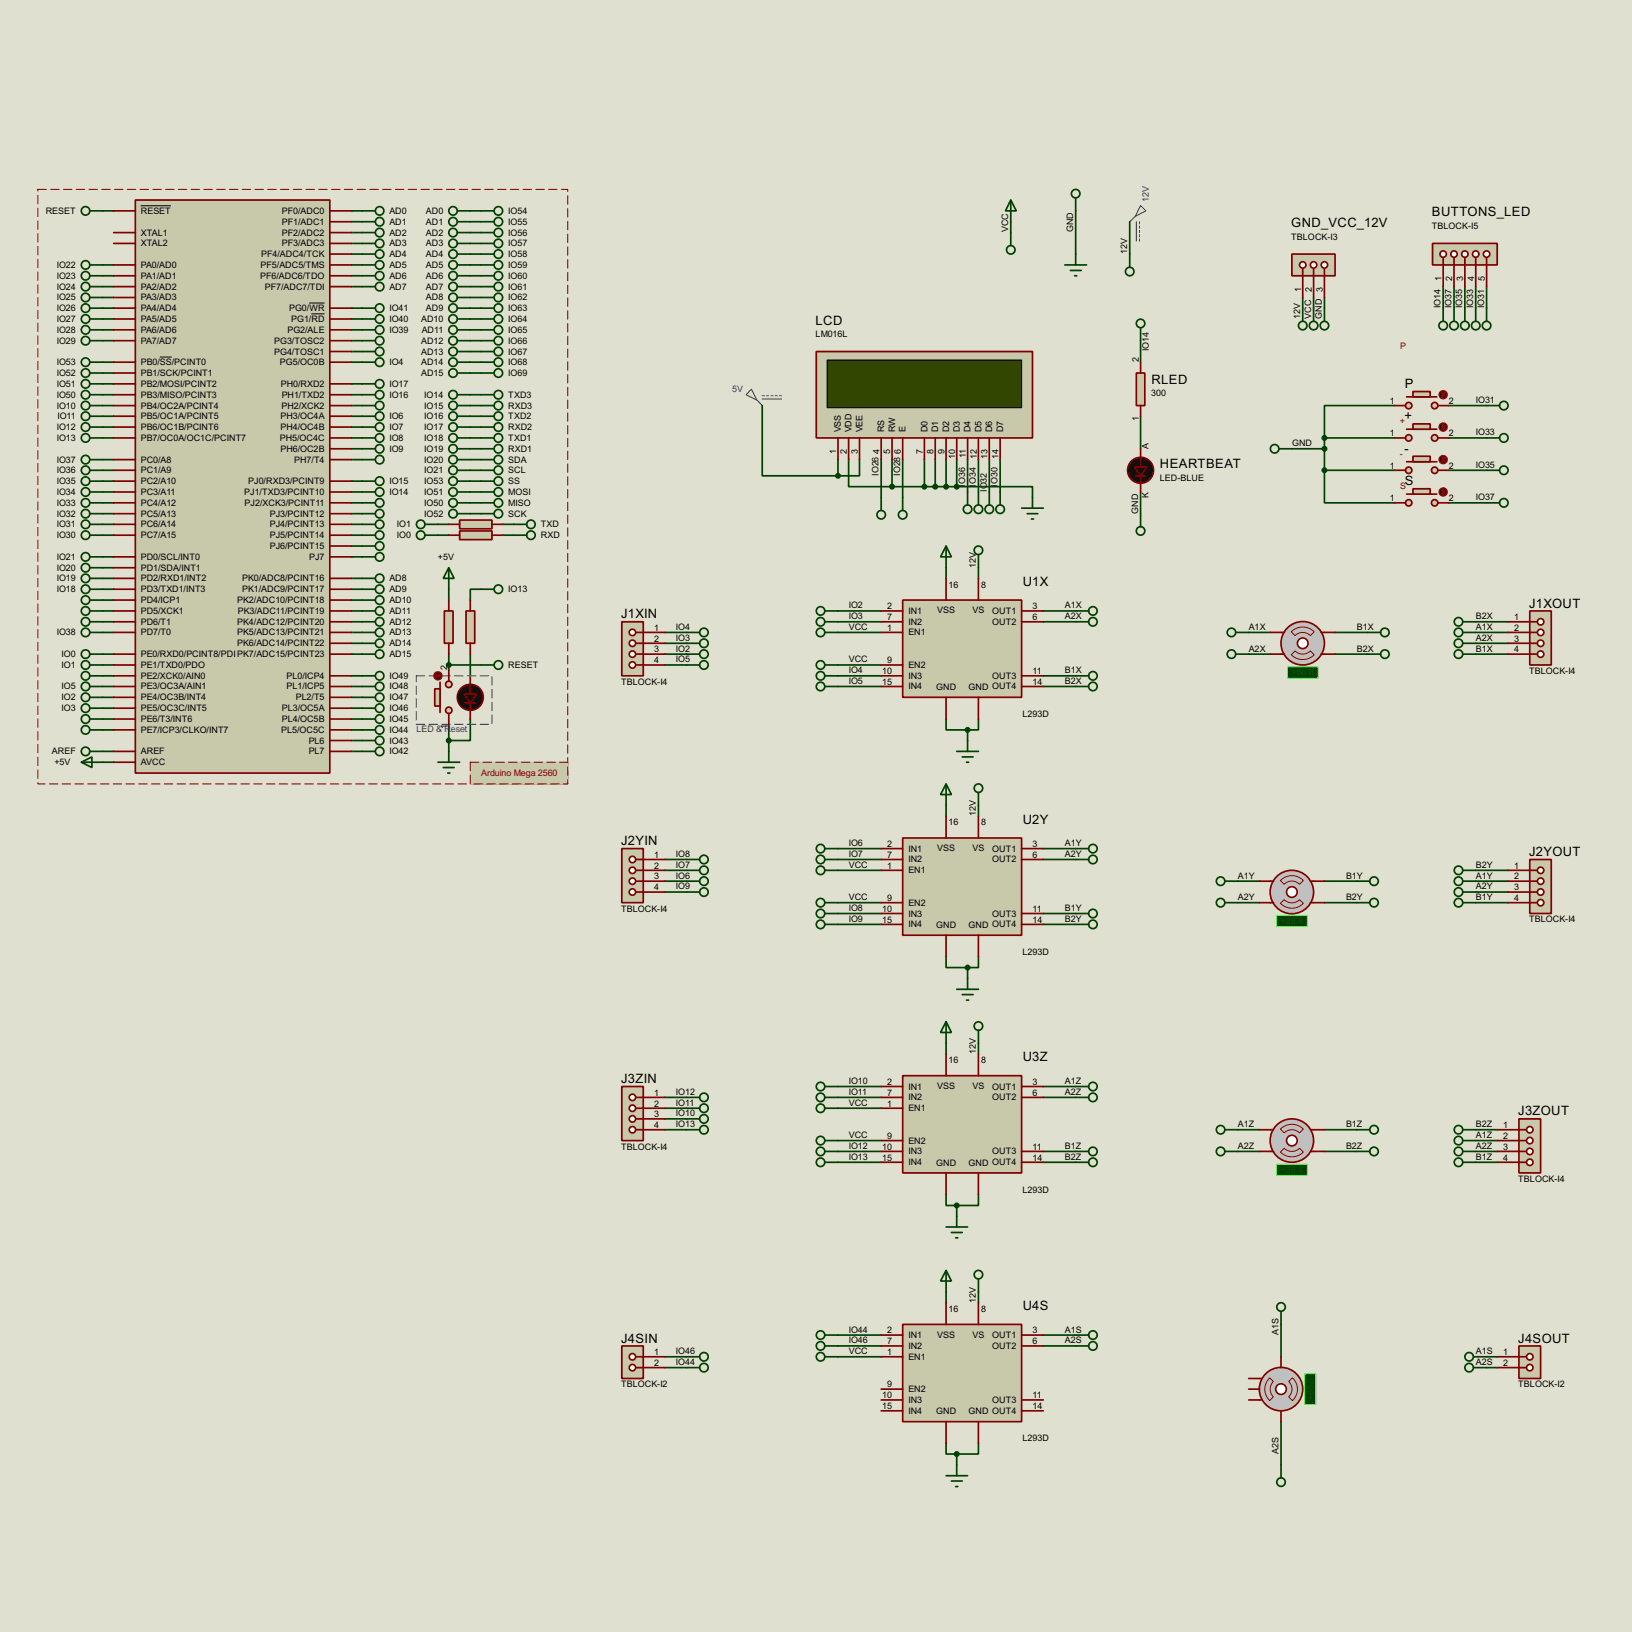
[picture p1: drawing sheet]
<svg xmlns="http://www.w3.org/2000/svg" width="383mm" height="383mm" viewBox="0 0 383 383" stroke-linecap="round" stroke-linejoin="round" font-family="sans-serif">
<defs><g id="words">
<g font-size="3.4">
<text x="303.4" y="53.4">GND_VCC_12V</text>
<text x="336.5" y="50.8">BUTTONS_LED</text>
<text x="191.7" y="76.2">LCD</text>
<text x="270.6" y="90.2">RLED</text>
<text x="330.1" y="91.1">P</text>
<text x="330.1" y="98.8">+</text>
<text x="330.1" y="106.4">-</text>
<text x="272.6" y="110">HEARTBEAT</text>
<text x="330.1" y="114.1">S</text>
<text x="240.3" y="137.6">U1X</text>
<text x="359.3" y="142.8">J1XOUT</text>
<text x="146" y="145.3">J1XIN</text>
<text x="240.3" y="193.6">U2Y</text>
<text x="146" y="198.6">J2YIN</text>
<text x="359.3" y="201.2">J2YOUT</text>
<text x="240.3" y="249.4">U3Z</text>
<text x="146" y="254.5">J3ZIN</text>
<text x="356.8" y="262.1">J3ZOUT</text>
<text x="240.3" y="307.9">U4S</text>
<text x="146" y="315.5">J4SIN</text>
<text x="356.8" y="315.5">J4SOUT</text>
</g>
<g font-size="2.4" fill="#0000c0">
<text x="270" y="47.6" transform="rotate(-90 270 47.6)">12V</text>
<text x="172" y="92.2">5V</text>
<text x="97.8" y="172.1">LED &amp; R</text>
<text x="106" y="172.1">eset</text>
</g>
<g font-size="2.4">
<text x="10.7" y="50.2">RESET</text>
<text x="33.1" y="50.2">RESET</text>
<text x="66.2" y="52.8">PF1/ADC1</text>
<text x="66.2" y="50.2">PF0/ADC0</text>
<text x="91.5" y="50.2">AD0</text>
<text x="91.5" y="52.8">AD1</text>
<text x="100.1" y="50.2">AD0</text>
<text x="100.1" y="52.8">AD1</text>
<text x="119.4" y="50.2">IO54</text>
<text x="119.4" y="52.8">IO55</text>
<text x="336.4" y="53.8">TBLOCK-I5</text>
<text x="33.1" y="57.9">XTAL2</text>
<text x="33.1" y="55.4">XTAL1</text>
<text x="66.2" y="57.9">PF3/ADC3</text>
<text x="66.2" y="55.4">PF2/ADC2</text>
<text x="91.5" y="55.4">AD2</text>
<text x="91.5" y="57.9">AD3</text>
<text x="100.1" y="55.4">AD2</text>
<text x="100.1" y="57.9">AD3</text>
<text x="119.4" y="55.4">IO56</text>
<text x="119.4" y="57.9">IO57</text>
<text x="236.9" y="54.6" transform="rotate(-90 236.9 54.6)">VCC</text>
<text x="252.2" y="54.6" transform="rotate(-90 252.2 54.6)">GND</text>
<text x="264.9" y="59.7" transform="rotate(-90 264.9 59.7)">12V</text>
<text x="303.4" y="56.4">TBLOCK-I3</text>
<text x="13.3" y="62.9">IO22</text>
<text x="13.3" y="65.5">IO23</text>
<text x="33.1" y="65.5">PA1/AD1</text>
<text x="33.1" y="62.9">PA0/AD0</text>
<text x="61.1" y="65.5">PF6/ADC6/TDO</text>
<text x="61.2" y="62.9">PF5/ADC5/TMS</text>
<text x="61.4" y="60.4">PF4/ADC4/TCK</text>
<text x="91.5" y="60.4">AD4</text>
<text x="91.5" y="65.5">AD6</text>
<text x="91.5" y="62.9">AD5</text>
<text x="100.1" y="60.4">AD4</text>
<text x="100.1" y="62.9">AD5</text>
<text x="100.1" y="65.5">AD6</text>
<text x="119.4" y="60.4">IO58</text>
<text x="119.4" y="62.9">IO59</text>
<text x="119.4" y="65.5">IO60</text>
<text x="338.7" y="66" transform="rotate(-90 338.7 66)">1</text>
<text x="341.3" y="66" transform="rotate(-90 341.3 66)">2</text>
<text x="343.8" y="66" transform="rotate(-90 343.8 66)">3</text>
<text x="346.4" y="66" transform="rotate(-90 346.4 66)">4</text>
<text x="348.9" y="65.9" transform="rotate(-90 348.9 65.9)">5</text>
<text x="13.3" y="68.1">IO24</text>
<text x="13.3" y="70.6">IO25</text>
<text x="33.1" y="70.6">PA3/AD3</text>
<text x="33.1" y="68.1">PA2/AD2</text>
<text x="62.2" y="68.1">PF7/ADC7/TDI</text>
<text x="91.5" y="68.1">AD7</text>
<text x="100.1" y="68.1">AD7</text>
<text x="100.1" y="70.6">AD8</text>
<text x="119.4" y="68.1">IO61</text>
<text x="119.4" y="70.6">IO62</text>
<text x="305.7" y="68.5" transform="rotate(-90 305.7 68.5)">1</text>
<text x="308.3" y="68.5" transform="rotate(-90 308.3 68.5)">2</text>
<text x="310.8" y="68.5" transform="rotate(-90 310.8 68.5)">3</text>
<text x="13.3" y="73.1">IO26</text>
<text x="13.3" y="75.6">IO27</text>
<text x="33.1" y="75.6">PA5/AD5</text>
<text x="33.1" y="73.1">PA4/AD4</text>
<text x="67.9" y="73.1">PG0/WR</text>
<text x="68.4" y="75.6">PG1/RD</text>
<text x="91.5" y="73.1">IO41</text>
<text x="91.5" y="75.6">IO40</text>
<text x="98.9" y="75.6">AD10</text>
<text x="100.1" y="73.1">AD9</text>
<text x="119.4" y="73.1">IO63</text>
<text x="119.4" y="75.6">IO64</text>
<text x="305.5" y="75" transform="rotate(-90 305.5 75)">12V</text>
<text x="308.1" y="74.9" transform="rotate(-90 308.1 74.9)">VCC</text>
<text x="310.6" y="74.9" transform="rotate(-90 310.6 74.9)">GND</text>
<text x="338.5" y="72.4" transform="rotate(-90 338.5 72.4)">IO14</text>
<text x="341.1" y="72.4" transform="rotate(-90 341.1 72.4)">IO37</text>
<text x="343.6" y="72.4" transform="rotate(-90 343.6 72.4)">IO35</text>
<text x="346.2" y="72.4" transform="rotate(-90 346.2 72.4)">IO33</text>
<text x="348.7" y="72.4" transform="rotate(-90 348.7 72.4)">IO31</text>
<text x="13.3" y="80.8">IO29</text>
<text x="13.3" y="78.2">IO28</text>
<text x="33.1" y="80.8">PA7/AD7</text>
<text x="33.1" y="78.2">PA6/AD6</text>
<text x="64.4" y="80.8">PG3/TOSC2</text>
<text x="64.4" y="83.3">PG4/TOSC1</text>
<text x="67.5" y="78.2">PG2/ALE</text>
<text x="91.5" y="78.2">IO39</text>
<text x="98.9" y="80.8">AD12</text>
<text x="98.9" y="83.3">AD13</text>
<text x="99.1" y="78.2">AD11</text>
<text x="119.4" y="78.2">IO65</text>
<text x="119.4" y="80.8">IO66</text>
<text x="119.4" y="83.3">IO67</text>
<text x="191.6" y="79.2">LM016L</text>
<text x="269.9" y="82.6" transform="rotate(-90 269.9 82.6)">IO14</text>
<text x="13.3" y="85.8">IO53</text>
<text x="13.3" y="88.4">IO52</text>
<text x="33.1" y="85.8">PB0/SS/PCINT0</text>
<text x="33.1" y="88.4">PB1/SCK/PCINT1</text>
<text x="65.8" y="85.8">PG5/OC0B</text>
<text x="91.5" y="85.8">IO4</text>
<text x="98.9" y="85.8">AD14</text>
<text x="98.9" y="88.4">AD15</text>
<text x="119.4" y="85.8">IO68</text>
<text x="119.4" y="88.4">IO69</text>
<text x="267.6" y="85.1" transform="rotate(-90 267.6 85.1)">2</text>
<text x="13.3" y="90.9">IO51</text>
<text x="13.3" y="93.5">IO50</text>
<text x="13.3" y="96">IO10</text>
<text x="33.1" y="90.9">PB2/MOSI/PCINT2</text>
<text x="33.1" y="93.5">PB3/MISO/PCINT3</text>
<text x="33.1" y="96">PB4/OC2A/PCINT4</text>
<text x="66" y="90.9">PH0/RXD2</text>
<text x="66.1" y="96">PH2/XCK2</text>
<text x="66.2" y="93.5">PH1/TXD2</text>
<text x="91.5" y="90.9">IO17</text>
<text x="91.5" y="93.5">IO16</text>
<text x="99.7" y="93.5">IO14</text>
<text x="99.7" y="96">IO15</text>
<text x="119.4" y="93.5">TXD3</text>
<text x="119.4" y="96">RXD3</text>
<text x="270.5" y="93.1">300</text>
<text x="326.6" y="94.9">1</text>
<text x="340.4" y="94.9">2</text>
<text x="346.8" y="94.7">IO31</text>
<text x="13.3" y="101">IO12</text>
<text x="13.5" y="98.5">IO11</text>
<text x="33.1" y="98.5">PB5/OC1A/PCINT5</text>
<text x="33.1" y="101">PB6/OC1B/PCINT6</text>
<text x="65.9" y="98.5">PH3/OC4A</text>
<text x="65.9" y="101">PH4/OC4B</text>
<text x="91.5" y="98.5">IO6</text>
<text x="91.5" y="101">IO7</text>
<text x="99.7" y="98.5">IO16</text>
<text x="99.7" y="101">IO17</text>
<text x="119.4" y="98.5">TXD2</text>
<text x="119.4" y="101">RXD2</text>
<text x="197.6" y="101.6" transform="rotate(-90 197.6 101.6)">VSS</text>
<text x="200.1" y="101.6" transform="rotate(-90 200.1 101.6)">VDD</text>
<text x="202.7" y="101.6" transform="rotate(-90 202.7 101.6)">VEE</text>
<text x="207.8" y="101.6" transform="rotate(-90 207.8 101.6)">RS</text>
<text x="210.3" y="101.6" transform="rotate(-90 210.3 101.6)">RW</text>
<text x="212.8" y="101.6" transform="rotate(-90 212.8 101.6)">E</text>
<text x="217.9" y="101.6" transform="rotate(-90 217.9 101.6)">D0</text>
<text x="220.5" y="101.6" transform="rotate(-90 220.5 101.6)">D1</text>
<text x="223" y="101.6" transform="rotate(-90 223 101.6)">D2</text>
<text x="225.5" y="101.6" transform="rotate(-90 225.5 101.6)">D3</text>
<text x="228.1" y="101.6" transform="rotate(-90 228.1 101.6)">D4</text>
<text x="230.6" y="101.6" transform="rotate(-90 230.6 101.6)">D5</text>
<text x="233.2" y="101.6" transform="rotate(-90 233.2 101.6)">D6</text>
<text x="235.7" y="101.6" transform="rotate(-90 235.7 101.6)">D7</text>
<text x="267.6" y="99" transform="rotate(-90 267.6 99)">1</text>
<text x="13.3" y="103.6">IO13</text>
<text x="33.1" y="103.6">PB7/OC0A/OC1C/PCINT7</text>
<text x="65.7" y="103.6">PH5/OC4C</text>
<text x="65.9" y="106.2">PH6/OC2B</text>
<text x="91.5" y="103.6">IO8</text>
<text x="91.5" y="106.2">IO9</text>
<text x="99.7" y="103.6">IO18</text>
<text x="99.7" y="106.2">IO19</text>
<text x="119.4" y="103.6">TXD1</text>
<text x="119.4" y="106.2">RXD1</text>
<text x="196.5" y="106.6" transform="rotate(-90 196.5 106.6)">1</text>
<text x="199" y="106.6" transform="rotate(-90 199 106.6)">2</text>
<text x="201.6" y="106.6" transform="rotate(-90 201.6 106.6)">3</text>
<text x="206.7" y="106.6" transform="rotate(-90 206.7 106.6)">4</text>
<text x="209.2" y="106.6" transform="rotate(-90 209.2 106.6)">5</text>
<text x="211.7" y="106.6" transform="rotate(-90 211.7 106.6)">6</text>
<text x="216.8" y="106.6" transform="rotate(-90 216.8 106.6)">7</text>
<text x="219.4" y="106.6" transform="rotate(-90 219.4 106.6)">8</text>
<text x="221.9" y="106.6" transform="rotate(-90 221.9 106.6)">9</text>
<text x="224.4" y="107.7" transform="rotate(-90 224.4 107.7)">10</text>
<text x="227" y="107.6" transform="rotate(-90 227 107.6)">11</text>
<text x="229.5" y="107.8" transform="rotate(-90 229.5 107.8)">12</text>
<text x="232.1" y="107.8" transform="rotate(-90 232.1 107.8)">13</text>
<text x="234.6" y="107.7" transform="rotate(-90 234.6 107.7)">14</text>
<text x="269.9" y="105.4" transform="rotate(-90 269.9 105.4)">A</text>
<text x="303.6" y="104.9">GND</text>
<text x="326.6" y="102.5">1</text>
<text x="340.4" y="102.5">2</text>
<text x="346.8" y="102.3">IO33</text>
<text x="13.3" y="108.7">IO37</text>
<text x="13.3" y="111.2">IO36</text>
<text x="13.3" y="113.7">IO35</text>
<text x="33.1" y="108.7">PC0/A8</text>
<text x="33.1" y="111.2">PC1/A9</text>
<text x="33.1" y="113.7">PC2/A10</text>
<text x="58.3" y="113.7">PJ0/RXD3/PCINT9</text>
<text x="69.1" y="108.7">PH7/T4</text>
<text x="91.5" y="113.7">IO15</text>
<text x="99.7" y="108.7">IO20</text>
<text x="99.7" y="111.2">IO21</text>
<text x="99.7" y="113.7">IO53</text>
<text x="119.4" y="108.7">SDA</text>
<text x="119.4" y="111.2">SCL</text>
<text x="119.4" y="113.7">SS</text>
<text x="206.5" y="111.8" transform="rotate(-90 206.5 111.8)">IO26</text>
<text x="211.5" y="111.8" transform="rotate(-90 211.5 111.8)">IO28</text>
<text x="226.8" y="113.8" transform="rotate(-90 226.8 113.8)">O36</text>
<text x="229.3" y="113.8" transform="rotate(-90 229.3 113.8)">O34</text>
<text x="234.4" y="113.8" transform="rotate(-90 234.4 113.8)">O30</text>
<text x="272.5" y="113">LED-BLUE</text>
<text x="326.6" y="110.1">1</text>
<text x="340.4" y="110.1">2</text>
<text x="346.8" y="109.9">IO35</text>
<text x="13.3" y="116.3">IO34</text>
<text x="13.3" y="118.9">IO33</text>
<text x="33.1" y="116.3">PC3/A11</text>
<text x="33.1" y="118.9">PC4/A12</text>
<text x="57.4" y="116.3">PJ1/TXD3/PCINT10</text>
<text x="57.5" y="118.9">PJ2/XCK3/PCINT11</text>
<text x="91.5" y="116.3">IO14</text>
<text x="99.7" y="116.3">IO51</text>
<text x="99.7" y="118.9">IO50</text>
<text x="119.4" y="116.3">MOSI</text>
<text x="119.4" y="118.9">MISO</text>
<text x="226.8" y="114.3" transform="rotate(-90 226.8 114.3)">I</text>
<text x="229.3" y="114.3" transform="rotate(-90 229.3 114.3)">I</text>
<text x="231.9" y="115.6" transform="rotate(-90 231.9 115.6)">IO32</text>
<text x="234.4" y="114.3" transform="rotate(-90 234.4 114.3)">I</text>
<text x="269.9" y="117" transform="rotate(-90 269.9 117)">K</text>
<text x="326.6" y="117.8">1</text>
<text x="340.4" y="117.8">2</text>
<text x="346.8" y="117.6">IO37</text>
<text x="13.3" y="121.4">IO32</text>
<text x="13.3" y="123.9">IO31</text>
<text x="33.1" y="121.4">PC5/A13</text>
<text x="33.1" y="123.9">PC6/A14</text>
<text x="63.4" y="121.4">PJ3/PCINT12</text>
<text x="63.4" y="123.9">PJ4/PCINT13</text>
<text x="93.2" y="123.9">IO1</text>
<text x="99.7" y="121.4">IO52</text>
<text x="119.4" y="121.4">SCK</text>
<text x="127.1" y="123.9">TXD</text>
<text x="267.4" y="120.7" transform="rotate(-90 267.4 120.7)">GND</text>
<text x="13.3" y="126.4">IO30</text>
<text x="13.3" y="131.6">IO21</text>
<text x="33.1" y="131.6">PD0/SCL/INT0</text>
<text x="33.1" y="126.4">PC7/A15</text>
<text x="63.4" y="126.4">PJ5/PCINT14</text>
<text x="63.4" y="129">PJ6/PCINT15</text>
<text x="72.6" y="131.6">PJ7</text>
<text x="93.2" y="126.4">IO0</text>
<text x="102.9" y="131.6">+5V</text>
<text x="127.1" y="126.4">RXD</text>
<text x="13.3" y="134.1">IO20</text>
<text x="13.3" y="136.6">IO19</text>
<text x="33.1" y="134.1">PD1/SDA/INT1</text>
<text x="33.1" y="136.6">PD2/RXD1/INT2</text>
<text x="56.9" y="136.6">PK0/ADC8/PCINT16</text>
<text x="91.5" y="136.6">AD8</text>
<text x="229.3" y="133.4" transform="rotate(-90 229.3 133.4)">12V</text>
<text x="13.3" y="139.2">IO18</text>
<text x="33.1" y="139.2">PD3/TXD1/INT3</text>
<text x="33.1" y="141.7">PD4/ICP1</text>
<text x="55.7" y="141.7">PK2/ADC10/PCINT18</text>
<text x="56.9" y="139.2">PK1/ADC9/PCINT17</text>
<text x="91.5" y="139.2">AD9</text>
<text x="91.5" y="141.7">AD10</text>
<text x="119.4" y="139.2">IO13</text>
<text x="199.4" y="143">IO2</text>
<text x="208.5" y="143.2">2</text>
<text x="222.9" y="138.1">16</text>
<text x="230.6" y="138.1">8</text>
<text x="242.6" y="143.2">3</text>
<text x="250.2" y="143">A1X</text>
<text x="13.3" y="149.3">IO38</text>
<text x="33.1" y="144.3">PD5/XCK1</text>
<text x="33.1" y="146.8">PD6/T1</text>
<text x="33.1" y="149.3">PD7/T0</text>
<text x="55.7" y="149.3">PK5/ADC13/PCINT21</text>
<text x="55.7" y="146.8">PK4/ADC12/PCINT20</text>
<text x="55.9" y="144.3">PK3/ADC11/PCINT19</text>
<text x="91.5" y="144.3">AD11</text>
<text x="91.5" y="146.8">AD12</text>
<text x="91.5" y="149.3">AD13</text>
<text x="153.7" y="148.2">1</text>
<text x="158.8" y="148">IO4</text>
<text x="199.4" y="145.5">IO3</text>
<text x="199.4" y="148">VCC</text>
<text x="208.5" y="145.7">7</text>
<text x="208.5" y="148.2">1</text>
<text x="213.4" y="144.3">IN1</text>
<text x="213.4" y="146.8">IN2</text>
<text x="213.4" y="149.3">EN1</text>
<text x="220.2" y="144.2">VSS</text>
<text x="228.5" y="144.2">VS</text>
<text x="233.1" y="144.3">OUT1</text>
<text x="233.1" y="146.8">OUT2</text>
<text x="242.6" y="145.7">6</text>
<text x="250.2" y="145.5">A2X</text>
<text x="293.4" y="148">A1X</text>
<text x="318.8" y="148">B1X</text>
<text x="346.8" y="145.5">B2X</text>
<text x="346.8" y="148">A1X</text>
<text x="355.8" y="145.7">1</text>
<text x="355.8" y="148.2">2</text>
<text x="14.5" y="154.4">IO0</text>
<text x="33.1" y="154.4">PE0/RXD0/PCINT8/PDIPK7/ADC15/PCINT23</text>
<text x="55.7" y="151.9">PK6/ADC14/PCINT22</text>
<text x="91.5" y="151.9">AD14</text>
<text x="91.5" y="154.4">AD15</text>
<text x="153.7" y="150.8">2</text>
<text x="153.7" y="153.3">3</text>
<text x="153.7" y="155.9">4</text>
<text x="158.8" y="150.6">IO3</text>
<text x="158.8" y="153.1">IO2</text>
<text x="158.8" y="155.7">IO5</text>
<text x="199.4" y="155.7">VCC</text>
<text x="208.5" y="155.9">9</text>
<text x="293.4" y="153.1">A2X</text>
<text x="318.8" y="153.1">B2X</text>
<text x="346.8" y="150.6">A2X</text>
<text x="346.8" y="153.1">B1X</text>
<text x="355.8" y="150.8">3</text>
<text x="355.8" y="153.3">4</text>
<text x="14.5" y="157">IO1</text>
<text x="33.1" y="157">PE1/TXD0/PDO</text>
<text x="33.1" y="159.5">PE2/XCK0/AIN0</text>
<text x="67.3" y="159.5">PL0/ICP4</text>
<text x="91.5" y="159.5">IO49</text>
<text x="105.1" y="157.5" transform="rotate(-90 105.1 157.5)">2</text>
<text x="119.4" y="157">RESET</text>
<text x="145.9" y="160.9">TBLOCK-I4</text>
<text x="199.4" y="158.2">IO4</text>
<text x="199.4" y="160.7">IO5</text>
<text x="207.3" y="158.4">10</text>
<text x="207.3" y="160.9">15</text>
<text x="213.4" y="159.5">IN3</text>
<text x="213.4" y="157">EN2</text>
<text x="233.1" y="159.5">OUT3</text>
<text x="242.6" y="158.4">11</text>
<text x="242.6" y="160.9">14</text>
<text x="250.2" y="158.2">B1X</text>
<text x="250.2" y="160.7">B2X</text>
<text x="359.3" y="158.4">TBLOCK-I4</text>
<text x="14.5" y="162">IO5</text>
<text x="14.5" y="164.6">IO2</text>
<text x="14.5" y="167.1">IO3</text>
<text x="33.1" y="162">PE3/OC3A/AIN1</text>
<text x="33.1" y="164.6">PE4/OC3B/INT4</text>
<text x="33.1" y="167.1">PE5/OC3C/INT5</text>
<text x="66.2" y="167.1">PL3/OC5A</text>
<text x="67.3" y="162">PL1/ICP5</text>
<text x="69.5" y="164.6">PL2/T5</text>
<text x="91.5" y="162">IO48</text>
<text x="91.5" y="164.6">IO47</text>
<text x="91.5" y="167.1">IO46</text>
<text x="213.4" y="162">IN4</text>
<text x="220" y="162.2">GND</text>
<text x="227.6" y="162.2">GND OUT4</text>
<text x="33.1" y="169.7">PE6/T3/INT6</text>
<text x="33.1" y="172.2">PE7/ICP3/CLKO/INT7</text>
<text x="66.1" y="172.2">PL5/OC5C</text>
<text x="66.2" y="169.7">PL4/OC5B</text>
<text x="91.5" y="169.7">IO45</text>
<text x="91.5" y="172.2">IO44</text>
<text x="105.1" y="171.4" transform="rotate(-90 105.1 171.4)">1</text>
<text x="240.3" y="168.5">L293D</text>
<text x="12.2" y="177.3">AREF</text>
<text x="12.8" y="179.8">+5V</text>
<text x="33.1" y="177.3">AREF</text>
<text x="33.1" y="179.8">AVCC</text>
<text x="72.5" y="174.7">PL6</text>
<text x="72.5" y="177.3">PL7</text>
<text x="91.5" y="174.7">IO43</text>
<text x="91.5" y="177.3">IO42</text>
<text x="229.3" y="191.8" transform="rotate(-90 229.3 191.8)">12V</text>
<text x="222.9" y="194">16</text>
<text x="230.6" y="194">8</text>
<text x="153.7" y="201.6">1</text>
<text x="158.8" y="201.4">IO8</text>
<text x="158.8" y="203.9">IO7</text>
<text x="199.4" y="198.8">IO6</text>
<text x="199.4" y="201.4">IO7</text>
<text x="199.4" y="203.9">VCC</text>
<text x="208.5" y="199">2</text>
<text x="208.5" y="201.6">7</text>
<text x="213.4" y="200.1">IN1</text>
<text x="213.4" y="202.7">IN2</text>
<text x="220.2" y="200.1">VSS</text>
<text x="228.5" y="200.1">VS</text>
<text x="233.1" y="200.1">OUT1</text>
<text x="233.1" y="202.7">OUT2</text>
<text x="242.6" y="199">3</text>
<text x="242.6" y="201.6">6</text>
<text x="250.2" y="198.8">A1Y</text>
<text x="250.2" y="201.4">A2Y</text>
<text x="346.8" y="203.9">B2Y</text>
<text x="153.7" y="204.1">2</text>
<text x="153.7" y="206.7">3</text>
<text x="153.7" y="209.2">4</text>
<text x="158.8" y="206.5">IO6</text>
<text x="158.8" y="209">IO9</text>
<text x="208.5" y="204.1">1</text>
<text x="213.4" y="205.2">EN1</text>
<text x="290.9" y="206.5">A1Y</text>
<text x="316.3" y="206.5">B1Y</text>
<text x="346.8" y="206.5">A1Y</text>
<text x="346.8" y="209">A2Y</text>
<text x="355.8" y="204.1">1</text>
<text x="355.8" y="206.7">2</text>
<text x="355.8" y="209.2">3</text>
<text x="145.9" y="214.2">TBLOCK-I4</text>
<text x="199.4" y="211.5">VCC</text>
<text x="199.4" y="214.1">IO8</text>
<text x="207.3" y="214.3">10</text>
<text x="208.5" y="211.7">9</text>
<text x="213.4" y="215.4">IN3</text>
<text x="213.4" y="212.8">EN2</text>
<text x="233.1" y="215.4">OUT3</text>
<text x="242.6" y="214.3">11</text>
<text x="250.2" y="214.1">B1Y</text>
<text x="290.9" y="211.5">A2Y</text>
<text x="316.3" y="211.5">B2Y</text>
<text x="346.8" y="211.5">B1Y</text>
<text x="355.8" y="211.7">4</text>
<text x="199.4" y="216.6">IO9</text>
<text x="207.3" y="216.8">15</text>
<text x="213.4" y="217.9">IN4</text>
<text x="220" y="218.1">GND</text>
<text x="227.6" y="218.1">GND OUT4</text>
<text x="242.6" y="216.8">14</text>
<text x="250.2" y="216.6">B2Y</text>
<text x="359.3" y="216.8">TBLOCK-I4</text>
<text x="240.3" y="224.4">L293D</text>
<text x="222.9" y="249.8">16</text>
<text x="229.3" y="247.7" transform="rotate(-90 229.3 247.7)">12V</text>
<text x="230.6" y="249.8">8</text>
<text x="153.7" y="257.5">1</text>
<text x="158.8" y="257.3">IO12</text>
<text x="199.4" y="254.7">IO10</text>
<text x="199.4" y="257.3">IO11</text>
<text x="208.5" y="254.9">2</text>
<text x="208.5" y="257.5">7</text>
<text x="213.4" y="256">IN1</text>
<text x="220.2" y="256">VSS</text>
<text x="228.5" y="256">VS</text>
<text x="233.1" y="256">OUT1</text>
<text x="242.6" y="254.9">3</text>
<text x="242.6" y="257.5">6</text>
<text x="250.2" y="254.7">A1Z</text>
<text x="250.2" y="257.3">A2Z</text>
<text x="153.7" y="260">2</text>
<text x="153.7" y="262.5">3</text>
<text x="158.8" y="259.8">IO11</text>
<text x="158.8" y="262.3">IO10</text>
<text x="199.4" y="259.8">VCC</text>
<text x="208.5" y="260">1</text>
<text x="213.4" y="258.6">IN2</text>
<text x="213.4" y="261.1">EN1</text>
<text x="233.1" y="258.6">OUT2</text>
<text x="153.7" y="265.1">4</text>
<text x="158.8" y="264.9">IO13</text>
<text x="199.4" y="267.4">VCC</text>
<text x="199.4" y="270">IO12</text>
<text x="208.5" y="267.6">9</text>
<text x="213.4" y="268.7">EN2</text>
<text x="250.2" y="270">B1Z</text>
<text x="290.9" y="264.9">A1Z</text>
<text x="290.9" y="270">A2Z</text>
<text x="316.3" y="264.9">B1Z</text>
<text x="316.3" y="270">B2Z</text>
<text x="346.8" y="264.9">B2Z</text>
<text x="346.8" y="267.4">A1Z</text>
<text x="346.8" y="270">A2Z</text>
<text x="353.2" y="265.1">1</text>
<text x="353.2" y="267.6">2</text>
<text x="145.9" y="270.1">TBLOCK-I4</text>
<text x="199.4" y="272.5">IO13</text>
<text x="207.3" y="270.2">10</text>
<text x="207.3" y="272.7">15</text>
<text x="213.4" y="271.3">IN3</text>
<text x="213.4" y="273.8">IN4</text>
<text x="220" y="274">GND</text>
<text x="227.6" y="274">GND OUT4</text>
<text x="233.1" y="271.3">OUT3</text>
<text x="242.6" y="270.2">11</text>
<text x="242.6" y="272.7">14</text>
<text x="250.2" y="272.5">B2Z</text>
<text x="346.8" y="272.5">B1Z</text>
<text x="353.2" y="270.2">3</text>
<text x="353.2" y="272.7">4</text>
<text x="240.3" y="280.3">L293D</text>
<text x="356.7" y="277.7">TBLOCK-I4</text>
<text x="222.9" y="308.3">16</text>
<text x="229.3" y="306.1" transform="rotate(-90 229.3 306.1)">12V</text>
<text x="230.6" y="308.3">8</text>
<text x="199.4" y="313.1">IO44</text>
<text x="199.4" y="315.7">IO46</text>
<text x="208.5" y="313.3">2</text>
<text x="208.5" y="315.9">7</text>
<text x="213.4" y="314.4">IN1</text>
<text x="213.4" y="317">IN2</text>
<text x="220.2" y="314.4">VSS</text>
<text x="228.5" y="314.4">VS</text>
<text x="233.1" y="314.4">OUT1</text>
<text x="233.1" y="317">OUT2</text>
<text x="242.6" y="313.3">3</text>
<text x="242.6" y="315.9">6</text>
<text x="250.2" y="313.1">A1S</text>
<text x="250.2" y="315.7">A2S</text>
<text x="300.4" y="313.7" transform="rotate(-90 300.4 313.7)">A1S</text>
<text x="153.7" y="318.4">1</text>
<text x="153.7" y="321">2</text>
<text x="158.8" y="318.2">IO46</text>
<text x="158.8" y="320.8">IO44</text>
<text x="199.4" y="318.2">VCC</text>
<text x="208.5" y="318.4">1</text>
<text x="213.4" y="319.5">EN1</text>
<text x="346.8" y="318.2">A1S</text>
<text x="346.8" y="320.8">A2S</text>
<text x="353.2" y="318.4">1</text>
<text x="353.2" y="321">2</text>
<text x="145.9" y="326">TBLOCK-I2</text>
<text x="207.3" y="328.6">10</text>
<text x="208.5" y="326">9</text>
<text x="213.4" y="329.7">IN3</text>
<text x="213.4" y="327.1">EN2</text>
<text x="233.1" y="329.7">OUT3</text>
<text x="242.6" y="328.6">11</text>
<text x="356.7" y="326">TBLOCK-I2</text>
<text x="207.3" y="331.1">15</text>
<text x="213.4" y="332.2">IN4</text>
<text x="220" y="332.4">GND</text>
<text x="227.6" y="332.4">GND OUT4</text>
<text x="242.6" y="331.1">14</text>
<text x="240.3" y="338.7">L293D</text>
<text x="300.4" y="341.6" transform="rotate(-90 300.4 341.6)">A2S</text>
</g>
<g font-size="2.4" fill="#800000">
<text x="329" y="81.9">P</text>
<text x="329" y="99.7">+</text>
<text x="329" y="107.3">-</text>
<text x="329" y="115">S</text>
<text x="113.1" y="182.3">Arduino Mega 2560</text>
</g>
<g font-size="2.4" fill="#008000">
<text x="303.5" y="158.7">+88.8</text>
<text x="301" y="217.2">+88.8</text>
<text x="301" y="275.6">+88.8</text>
<text x="308.6" y="329" transform="rotate(-90 308.6 329)">+88.8</text>
</g>
</g></defs>
<path d="M0 0h383.5v383.5h-383.5z" fill="#e0e0d0"/>
<g fill="none" stroke="#004000" stroke-width=".4">
<path d="M24.2 49.6h2.5M82.6 49.6h2.5M82.6 52.1h2.5M82.6 54.7h2.5M82.6 57.2h2.5M82.6 59.7h2.5M110.5 49.6h2.6M110.5 52.1h2.6M110.5 54.7h2.6M110.5 57.2h2.6M110.5 59.7h2.6M237.5 52.1v2.6"/>
<path d="M252.8 49.6v10.1M265.5 52.1v7.6M24.2 62.3h2.5M24.2 64.8h2.5M24.2 67.4h2.5M24.2 69.9h2.5M24.2 72.4h2.5M24.2 75h2.5M24.2 77.5h2.5M82.6 62.3h2.5M82.6 64.8h2.5M82.6 67.4h2.5"/>
<path d="M82.6 72.4h2.5M82.6 75h2.5M82.6 77.5h2.5M110.5 62.3h2.6M110.5 64.8h2.6M110.5 67.4h2.6M110.5 69.9h2.6M110.5 72.4h2.6M110.5 75h2.6M110.5 77.5h2.6M306.1 69.9v2.5M308.7 69.9v2.5"/>
<path d="M311.2 69.9v2.5M339.1 67.4v5M341.7 67.4v5M344.2 67.4v5M346.8 67.4v5M349.3 67.4v5M24.2 80.1h2.5M24.2 85.1h2.5M24.2 87.7h2.5M24.2 90.2h2.5M24.2 92.8h2.5M24.2 95.3h2.5"/>
<path d="M24.2 97.8h2.5M82.6 80.1h2.5M82.6 85.1h2.5M82.6 90.2h2.5M82.6 92.8h2.5M82.6 95.3h2.5M82.6 97.8h2.5M82.6 82.6h2.5M110.5 80.1h2.6M110.5 85.1h2.6M110.5 87.7h2.6M110.5 92.8h2.6"/>
<path d="M110.5 95.3h2.6M110.5 97.8h2.6M110.5 82.6h2.6M179.1 95.3v16.5h17.8M268 80.1v5M268 97.8v7.7M327.7 95.3h-16.5v7.6M340.4 95.3h8.9M24.2 100.4h2.5M24.2 102.9h2.5M24.2 108h2.5M24.2 110.5h2.5"/>
<path d="M24.2 113.1h2.5M24.2 115.6h2.5M24.2 118.2h2.5M82.6 100.4h2.5M82.6 102.9h2.5M82.6 108h2.5M82.6 113.1h2.5M82.6 115.6h2.5M82.6 118.2h2.5M82.6 105.5h2.5M110.5 100.4h2.6M110.5 102.9h2.6"/>
<path d="M110.5 108h2.6M110.5 110.5h2.6M110.5 113.1h2.6M110.5 115.6h2.6M110.5 118.2h2.6M110.5 105.5h2.6M196.9 108v3.8M199.4 108v6.4h10.2M202 108v3.8h-5.1M207.1 108v8.9M209.6 108v6.4M209.6 114.4h15.2"/>
<path d="M212.1 108v8.9M217.2 108v6.4M219.8 108v6.4M222.3 108v6.4M224.8 114.4h17.8v2.5M224.8 108v6.4M227.4 108v7.6M229.9 108v7.6M232.5 108v7.6M235 108v7.6M268 115.6v5.1M303.6 105.5h7.6"/>
<path d="M311.2 110.5v7.7h16.5M311.2 102.9h16.5M311.2 110.5h16.5M311.2 102.9v7.6M340.4 102.9h8.9M340.4 110.5h8.9M340.4 118.2h8.9M24.2 125.8h2.5M24.2 123.2h2.5M24.2 120.7h2.5M24.2 130.9h2.5M24.2 133.4h2.5"/>
<path d="M24.2 135.9h2.5M24.2 138.5h2.5M82.6 125.8h2.5M82.6 123.2h2.5M82.6 120.7h2.5M82.6 130.9h2.5M82.6 135.9h2.5M82.6 138.5h2.5M82.6 128.3h2.5M102.9 125.8h2.6M102.9 123.2h2.6M105.5 138.5v2.5"/>
<path d="M110.5 120.7h2.6M113.1 138.5h-2.6v2.5M118.2 125.8h2.5M118.2 123.2h2.5M222.3 133.4v2.5M229.9 133.4v2.5M24.2 141h2.5M24.2 143.6h2.5M24.2 146.1h2.5M24.2 148.6h2.5M24.2 153.7h2.5M24.2 156.3h2.5"/>
<path d="M24.2 158.8h2.5M82.6 141h2.5M82.6 143.6h2.5M82.6 146.1h2.5M82.6 148.6h2.5M82.6 153.7h2.5M82.6 158.8h2.5M82.6 151.2h2.5M105.5 156.3h7.6M105.5 153.7v3.8M110.5 153.7v5.1M156.3 148.6h5"/>
<path d="M156.3 153.7h5M156.3 156.3h5M156.3 151.2h5M196.9 143.6h10.2M196.9 146.1h10.2M196.9 148.6h10.2M196.9 156.3h10.2M196.9 158.8h10.2M245.2 143.6h7.6M245.2 146.1h7.6M245.2 158.8h7.6M293.4 148.6h5.1"/>
<path d="M293.4 153.7h5.1M313.7 148.6h7.7M313.7 153.7h7.7M346.8 146.1h7.6M346.8 148.6h7.6M346.8 153.7h7.6M346.8 151.2h7.6M24.2 161.3h2.5M24.2 163.9h2.5M24.2 166.4h2.5M24.2 169h2.5M24.2 171.5h2.5"/>
<path d="M24.2 176.6h2.5M24.2 179.1h2.5M82.6 161.3h2.5M82.6 163.9h2.5M82.6 166.4h2.5M82.6 169h2.5M82.6 171.5h2.5M82.6 176.6h2.5M82.6 174h2.5M105.5 170.2v6.4M110.5 169v5h-5M196.9 161.3h10.2"/>
<path d="M222.3 169v2.5h5.1M227.4 171.5v2.5M229.9 169v2.5h-2.5M245.2 161.3h7.6M196.9 199.4h10.2M222.3 189.3v2.5M229.9 189.3v2.5M245.2 199.4h7.6M156.3 202h5M156.3 204.5h5M156.3 207.1h5M156.3 209.6h5"/>
<path d="M196.9 202h10.2M196.9 204.5h10.2M196.9 212.1h10.2M196.9 214.7h10.2M196.9 217.2h10.2M245.2 202h7.6M245.2 214.7h7.6M245.2 217.2h7.6M290.9 212.1h5.1M290.9 207.1h5.1M311.2 212.1h7.6M311.2 207.1h7.6"/>
<path d="M346.8 204.5h7.6M346.8 212.1h7.6M346.8 207.1h7.6M346.8 209.6h7.6M222.3 224.8v2.6h5.1M227.4 227.4v2.5M229.9 224.8v2.6h-2.5M156.3 257.9h5M196.9 255.3h10.2M196.9 257.9h10.2M222.3 245.2v2.5M229.9 245.2v2.5"/>
<path d="M245.2 255.3h7.6M245.2 257.9h7.6M156.3 260.4h5M156.3 265.5h5M156.3 262.9h5M196.9 260.4h10.2M196.9 268h10.2M196.9 270.6h10.2M196.9 273.1h10.2M245.2 270.6h7.6M245.2 273.1h7.6M290.9 270.6h5.1"/>
<path d="M290.9 265.5h5.1M311.2 270.6h7.6M311.2 265.5h7.6M346.8 268h5M346.8 270.6h5M346.8 273.1h5M346.8 265.5h5M222.3 280.7v2.6h2.5M224.8 283.3v2.5M229.9 280.7v2.6h-5.1M156.3 318.8h5M196.9 313.7h10.2"/>
<path d="M196.9 316.3h10.2M196.9 318.8h10.2M222.3 303.6v2.5M229.9 303.6v2.5M245.2 313.7h7.6M245.2 316.3h7.6M301 311.2v7.6M349.3 318.8h2.5M156.3 321.4h5M222.3 339.1v2.6h2.5M229.9 339.1v2.6h-5.1M301 334.1v10.1"/>
<path d="M349.3 321.4h2.5M224.8 341.7v2.5"/>
</g>
<path d="M108 124.8h7.6v2h-7.6z" fill="#c8c8aa" stroke="#800000" stroke-width=".4"/>
<path d="M105.5 125.8h2.5M115.6 125.8h2.6" fill="none" stroke="#800000" stroke-width=".4"/>
<path d="M108 122.2h7.6v2.1h-7.6z" fill="#c8c8aa" stroke="#800000" stroke-width=".4"/>
<path d="M105.5 123.2h2.5M115.6 123.2h2.6" fill="none" stroke="#800000" stroke-width=".4"/>
<g fill="none" stroke="#004000" stroke-width=".4">
<path d="M99.9 125.8h3M99.9 123.2h3M120.7 125.8h3.1M120.7 123.2h3.1"/>
<circle cx="98.8" cy="123.2" r="1"/>
<circle cx="98.8" cy="125.8" r="1"/>
<circle cx="124.7" cy="125.8" r="1"/>
<circle cx="124.7" cy="123.2" r="1"/>
</g>
<path d="M8.9 44.5h124.5v139.7h-124.5z" fill="none" stroke="#e0e0d0" stroke-width=".23"/>
<path d="M8.9 44.5h124.5v139.7h-124.5z" fill="none" stroke="#800000" stroke-width=".23" stroke-dasharray="2 1"/>
<g fill="#c8c8aa">
<path d="M110.5 179.1h22.9v5.1h-22.9z" fill-rule="evenodd"/>
<path d="M110.5 179.1h22.9v5.1h-22.9z" fill-rule="evenodd"/>
</g>
<path d="M110.5 179.1h22.9v5.1h-22.9z" fill="none" stroke="#c8c8aa" stroke-width=".23"/>
<path d="M110.5 179.1h22.9v5.1h-22.9z" fill="none" stroke="#800000" stroke-width=".23" stroke-dasharray="2 1"/>
<path d="M31.8 47h45.7v134.7h-45.7z" fill="#c8c8aa" stroke="#800000" stroke-width=".4"/>
<g fill="none" stroke="#800000" stroke-width=".4">
<path d="M26.7 49.6h5.1M26.7 57.2h5.1M26.7 54.7h5.1M77.5 49.6h5.1M77.5 57.2h5.1M77.5 54.7h5.1M77.5 59.7h5.1M77.5 52.1h5.1M26.7 72.4h5.1M26.7 75h5.1M26.7 77.5h5.1M26.7 69.9h5.1"/>
<path d="M26.7 67.4h5.1M26.7 64.8h5.1M26.7 62.3h5.1M77.5 72.4h5.1M77.5 75h5.1M77.5 77.5h5.1M77.5 67.4h5.1M77.5 64.8h5.1M77.5 62.3h5.1M26.7 85.1h5.1M26.7 90.2h5.1M26.7 92.8h5.1"/>
<path d="M26.7 95.3h5.1M26.7 97.8h5.1M26.7 87.7h5.1M26.7 80.1h5.1M77.5 85.1h5.1M77.5 90.2h5.1M77.5 92.8h5.1M77.5 95.3h5.1M77.5 97.8h5.1M77.5 80.1h5.1M77.5 82.6h5.1M26.7 100.4h5.1"/>
<path d="M26.7 102.9h5.1M26.7 108h5.1M26.7 110.5h5.1M26.7 113.1h5.1M26.7 115.6h5.1M26.7 118.2h5.1M77.5 100.4h5.1M77.5 102.9h5.1M77.5 105.5h5.1M77.5 108h5.1M77.5 113.1h5.1M77.5 115.6h5.1"/>
<path d="M77.5 118.2h5.1M26.7 130.9h5.1M26.7 133.4h5.1M26.7 135.9h5.1M26.7 138.5h5.1M26.7 120.7h5.1M26.7 123.2h5.1M26.7 125.8h5.1M77.5 130.9h5.1M77.5 135.9h5.1M77.5 138.5h5.1M77.5 120.7h5.1"/>
<path d="M77.5 123.2h5.1M77.5 125.8h5.1M77.5 128.3h5.1M26.7 153.7h5.1M26.7 156.3h5.1M26.7 158.8h5.1M26.7 141h5.1M26.7 143.6h5.1M26.7 146.1h5.1M26.7 148.6h5.1M77.5 153.7h5.1M77.5 158.8h5.1"/>
<path d="M77.5 141h5.1M77.5 143.6h5.1M77.5 146.1h5.1M77.5 148.6h5.1M77.5 151.2h5.1M26.7 161.3h5.1M26.7 163.9h5.1M26.7 166.4h5.1M26.7 169h5.1M26.7 171.5h5.1M26.7 176.6h5.1M26.7 179.1h5.1"/>
<path d="M77.5 161.3h5.1M77.5 163.9h5.1M77.5 166.4h5.1M77.5 169h5.1M77.5 171.5h5.1M77.5 174h5.1M77.5 176.6h5.1"/>
</g>
<path d="M33.1 48.4h7.1M72.7 71.2h3.6M73.2 73.8h3.1M37.6 83.9h2.8" fill="none" stroke="#000" stroke-width=".23"/>
<g fill="none" stroke="#004000" stroke-width=".4">
<path d="M21.1 49.6h3.1M85.1 49.6h3.1M85.1 52.1h3.1M85.1 54.7h3.1M85.1 57.2h3.1M85.1 59.7h3.1M21.1 62.3h3.1M21.1 64.8h3.1M21.1 67.4h3.1M21.1 69.9h3.1M21.1 72.4h3.1M21.1 75h3.1"/>
<path d="M21.1 77.5h3.1M85.1 62.3h3.1M85.1 64.8h3.1M85.1 67.4h3.1M85.1 72.4h3.1M85.1 75h3.1M85.1 77.5h3.1M21.1 80.1h3.1M21.1 85.1h3.1M21.1 87.7h3.1M21.1 90.2h3.1M21.1 92.8h3.1"/>
<path d="M21.1 95.3h3.1M21.1 97.8h3.1M85.1 80.1h3.1M85.1 85.1h3.1M85.1 90.2h3.1M85.1 92.8h3.1M85.1 95.3h3.1M85.1 97.8h3.1M85.1 82.6h3.1M21.1 100.4h3.1M21.1 102.9h3.1M21.1 108h3.1"/>
<path d="M21.1 110.5h3.1M21.1 113.1h3.1M21.1 115.6h3.1M21.1 118.2h3.1M85.1 100.4h3.1M85.1 102.9h3.1M85.1 108h3.1M85.1 113.1h3.1M85.1 115.6h3.1M85.1 118.2h3.1M85.1 105.5h3.1M21.1 120.7h3.1"/>
<path d="M21.1 123.2h3.1M21.1 125.8h3.1M21.1 130.9h3.1M21.1 133.4h3.1M21.1 135.9h3.1M21.1 138.5h3.1M85.1 120.7h3.1M85.1 123.2h3.1M85.1 125.8h3.1M85.1 130.9h3.1M85.1 135.9h3.1M85.1 138.5h3.1"/>
<path d="M85.1 128.3h3.1M21.1 141h3.1M21.1 143.6h3.1M21.1 146.1h3.1M21.1 148.6h3.1M21.1 153.7h3.1M21.1 156.3h3.1M21.1 158.8h3.1M85.1 141h3.1M85.1 143.6h3.1M85.1 146.1h3.1M85.1 148.6h3.1"/>
<path d="M85.1 153.7h3.1M85.1 158.8h3.1M85.1 151.2h3.1M19.1 179.1l2.5-1.2v2.5zM19.1 179.1h5.1M21.1 161.3h3.1M21.1 163.9h3.1M21.1 166.4h3.1M21.1 169h3.1M21.1 171.5h3.1M21.1 176.6h3.1M85.1 161.3h3.1"/>
<path d="M85.1 163.9h3.1M85.1 166.4h3.1M85.1 169h3.1M85.1 171.5h3.1M85.1 176.6h3.1M85.1 174h3.1"/>
<circle cx="20.1" cy="49.6" r="1"/>
<circle cx="89.2" cy="49.6" r="1"/>
<circle cx="89.2" cy="52.1" r="1"/>
<circle cx="89.2" cy="54.7" r="1"/>
<circle cx="89.2" cy="57.2" r="1"/>
<circle cx="89.2" cy="59.7" r="1"/>
<circle cx="20.1" cy="62.3" r="1"/>
<circle cx="20.1" cy="67.4" r="1"/>
<circle cx="20.1" cy="64.8" r="1"/>
<circle cx="20.1" cy="69.9" r="1"/>
<circle cx="20.1" cy="75" r="1"/>
<circle cx="20.1" cy="72.4" r="1"/>
<circle cx="20.1" cy="77.5" r="1"/>
<circle cx="89.2" cy="75" r="1"/>
<circle cx="89.2" cy="72.4" r="1"/>
<circle cx="89.2" cy="77.5" r="1"/>
<circle cx="89.2" cy="64.8" r="1"/>
<circle cx="89.2" cy="62.3" r="1"/>
<circle cx="89.2" cy="67.4" r="1"/>
<circle cx="20.1" cy="97.8" r="1"/>
<circle cx="20.1" cy="87.7" r="1"/>
<circle cx="20.1" cy="95.3" r="1"/>
<circle cx="20.1" cy="85.1" r="1"/>
<circle cx="20.1" cy="92.8" r="1"/>
<circle cx="20.1" cy="90.2" r="1"/>
<circle cx="20.1" cy="80.1" r="1"/>
<circle cx="89.2" cy="97.8" r="1"/>
<circle cx="89.2" cy="95.3" r="1"/>
<circle cx="89.2" cy="85.1" r="1"/>
<circle cx="89.2" cy="92.8" r="1"/>
<circle cx="89.2" cy="80.1" r="1"/>
<circle cx="89.2" cy="82.6" r="1"/>
<circle cx="89.2" cy="90.2" r="1"/>
<circle cx="20.1" cy="118.2" r="1"/>
<circle cx="20.1" cy="110.5" r="1"/>
<circle cx="20.1" cy="102.9" r="1"/>
<circle cx="20.1" cy="108" r="1"/>
<circle cx="20.1" cy="113.1" r="1"/>
<circle cx="20.1" cy="115.6" r="1"/>
<circle cx="20.1" cy="100.4" r="1"/>
<circle cx="89.2" cy="118.2" r="1"/>
<circle cx="89.2" cy="108" r="1"/>
<circle cx="89.2" cy="102.9" r="1"/>
<circle cx="89.2" cy="105.5" r="1"/>
<circle cx="89.2" cy="115.6" r="1"/>
<circle cx="89.2" cy="113.1" r="1"/>
<circle cx="89.2" cy="100.4" r="1"/>
<circle cx="20.1" cy="120.7" r="1"/>
<circle cx="20.1" cy="138.5" r="1"/>
<circle cx="20.1" cy="123.2" r="1"/>
<circle cx="20.1" cy="125.8" r="1"/>
<circle cx="20.1" cy="130.9" r="1"/>
<circle cx="20.1" cy="133.4" r="1"/>
<circle cx="20.1" cy="135.9" r="1"/>
<circle cx="89.2" cy="138.5" r="1"/>
<circle cx="89.2" cy="120.7" r="1"/>
<circle cx="89.2" cy="125.8" r="1"/>
<circle cx="89.2" cy="130.9" r="1"/>
<circle cx="89.2" cy="123.2" r="1"/>
<circle cx="89.2" cy="128.3" r="1"/>
<circle cx="89.2" cy="135.9" r="1"/>
<circle cx="20.1" cy="141" r="1"/>
<circle cx="20.1" cy="143.6" r="1"/>
<circle cx="20.1" cy="153.7" r="1"/>
<circle cx="20.1" cy="148.6" r="1"/>
<circle cx="20.1" cy="156.3" r="1"/>
<circle cx="20.1" cy="158.8" r="1"/>
<circle cx="20.1" cy="146.1" r="1"/>
<circle cx="89.2" cy="153.7" r="1"/>
<circle cx="89.2" cy="151.2" r="1"/>
<circle cx="89.2" cy="141" r="1"/>
<circle cx="89.2" cy="158.8" r="1"/>
<circle cx="89.2" cy="143.6" r="1"/>
<circle cx="89.2" cy="148.6" r="1"/>
<circle cx="89.2" cy="146.1" r="1"/>
<circle cx="20.1" cy="171.5" r="1"/>
<circle cx="20.1" cy="163.9" r="1"/>
<circle cx="20.1" cy="161.3" r="1"/>
<circle cx="20.1" cy="176.6" r="1"/>
<circle cx="20.1" cy="166.4" r="1"/>
<circle cx="20.1" cy="169" r="1"/>
<circle cx="89.2" cy="171.5" r="1"/>
<circle cx="89.2" cy="174" r="1"/>
<circle cx="89.2" cy="176.6" r="1"/>
<circle cx="89.2" cy="163.9" r="1"/>
<circle cx="89.2" cy="166.4" r="1"/>
<circle cx="89.2" cy="169" r="1"/>
<circle cx="89.2" cy="161.3" r="1"/>
</g>
<path d="M104.4 143.6h2.1v7.6h-2.1z" fill="#c8c8aa" stroke="#800000" stroke-width=".4"/>
<path d="M105.5 141v2.6M105.5 151.2v2.5M110.5 158.8v4.3M109.3 165.2h2.5M110.5 165.2v3.8" fill="none" stroke="#800000" stroke-width=".4"/>
<path d="M105.5 133.4l1.2 2.5h-2.5zM105.5 133.4v5.1" fill="none" stroke="#004000" stroke-width=".4"/>
<g fill="#000" stroke="#800000" stroke-width=".4">
<path d="M109 163.1h3.1l-1.6 2.1z"/>
<circle cx="110.5" cy="163.9" r="3.1"/>
</g>
<path d="M109.5 143.6h2.1v7.6h-2.1z" fill="#c8c8aa" stroke="#800000" stroke-width=".4"/>
<path d="M110.5 141v2.6M110.5 151.2v2.5" fill="none" stroke="#800000" stroke-width=".4"/>
<path d="M102.9 179.1h5.1M105.5 176.6v2.5M104.2 180.4h2.5M105.2 181.7h.5" fill="none" stroke="#004000" stroke-width=".4"/>
<path d="M97.8 158.8h17.8v11.4h-17.8z" fill="none" stroke="#e0e0d0" stroke-width=".23"/>
<path d="M97.8 158.8h17.8v11.4h-17.8z" fill="none" stroke="#0000c0" stroke-width=".23" stroke-dasharray="2 1"/>
<g fill="#c8c8aa" stroke="#800000" stroke-width=".4">
<circle cx="105.4" cy="160.8" r=".75"/>
<circle cx="105.4" cy="166.9" r=".75"/>
</g>
<path d="M103.4 160.3v7.1" fill="none" stroke="#800000" stroke-width=".4"/>
<path d="M102.2 161.9h1.2v4h-1.2z" fill="#c8c8aa" stroke="#800000" stroke-width=".4"/>
<path d="M105.5 157.5v2.6M105.5 167.7v2.5" fill="none" stroke="#800000" stroke-width=".4"/>
<circle cx="102.9" cy="158.8" r="1" fill="#400000" stroke="#f00" stroke-width=".23"/>
<path d="M102.4 158.8h1M102.4 158.8l.3 .3M102.7 158.6l-.3 .2M103.2 158.6l.2 .2M103.4 158.8l-.2 .3" fill="none" stroke="#f00" stroke-width=".23"/>
<g fill="none" stroke="#004000" stroke-width=".4">
<path d="M107.5 49.6h3M107.5 52.1h3M107.5 54.7h3M107.5 57.2h3M107.5 59.7h3M113.1 49.6h3M113.1 52.1h3M113.1 54.7h3M113.1 57.2h3M113.1 59.7h3M107.5 62.3h3M107.5 64.8h3"/>
<path d="M107.5 67.4h3M107.5 69.9h3M107.5 72.4h3M107.5 75h3M107.5 77.5h3M113.1 62.3h3M113.1 64.8h3M113.1 67.4h3M113.1 69.9h3M113.1 72.4h3M113.1 75h3M113.1 77.5h3"/>
<path d="M107.5 80.1h3M107.5 82.6h3M107.5 85.1h3M107.5 87.7h3M107.5 92.8h3M107.5 95.3h3M107.5 97.8h3M113.1 80.1h3M113.1 82.6h3M113.1 85.1h3M113.1 87.7h3M113.1 92.8h3"/>
<path d="M113.1 95.3h3M113.1 97.8h3M107.5 100.4h3M107.5 102.9h3M107.5 105.5h3M107.5 108h3M107.5 110.5h3M107.5 113.1h3M107.5 115.6h3M107.5 118.2h3M113.1 100.4h3M113.1 102.9h3"/>
<path d="M113.1 105.5h3M113.1 108h3M113.1 110.5h3M113.1 113.1h3M113.1 115.6h3M113.1 118.2h3M107.5 120.7h3M113.1 138.5h3M113.1 120.7h3M113.1 156.3h3"/>
<circle cx="106.4" cy="49.6" r="1"/>
<circle cx="106.4" cy="57.2" r="1"/>
<circle cx="106.4" cy="59.7" r="1"/>
<circle cx="106.4" cy="52.1" r="1"/>
<circle cx="106.4" cy="54.7" r="1"/>
<circle cx="117.1" cy="49.6" r="1"/>
<circle cx="117.1" cy="52.1" r="1"/>
<circle cx="117.1" cy="59.7" r="1"/>
<circle cx="117.1" cy="54.7" r="1"/>
<circle cx="117.1" cy="57.2" r="1"/>
<circle cx="106.4" cy="67.4" r="1"/>
<circle cx="106.4" cy="75" r="1"/>
<circle cx="106.4" cy="72.4" r="1"/>
<circle cx="106.4" cy="62.3" r="1"/>
<circle cx="106.4" cy="64.8" r="1"/>
<circle cx="106.4" cy="69.9" r="1"/>
<circle cx="106.4" cy="77.5" r="1"/>
<circle cx="117.1" cy="67.4" r="1"/>
<circle cx="117.1" cy="75" r="1"/>
<circle cx="117.1" cy="69.9" r="1"/>
<circle cx="117.1" cy="77.5" r="1"/>
<circle cx="117.1" cy="62.3" r="1"/>
<circle cx="117.1" cy="72.4" r="1"/>
<circle cx="117.1" cy="64.8" r="1"/>
<circle cx="106.4" cy="92.8" r="1"/>
<circle cx="106.4" cy="97.8" r="1"/>
<circle cx="106.4" cy="82.6" r="1"/>
<circle cx="106.4" cy="95.3" r="1"/>
<circle cx="106.4" cy="80.1" r="1"/>
<circle cx="106.4" cy="85.1" r="1"/>
<circle cx="106.4" cy="87.7" r="1"/>
<circle cx="117.1" cy="82.6" r="1"/>
<circle cx="117.1" cy="97.8" r="1"/>
<circle cx="117.1" cy="80.1" r="1"/>
<circle cx="117.1" cy="95.3" r="1"/>
<circle cx="117.1" cy="87.7" r="1"/>
<circle cx="117.1" cy="85.1" r="1"/>
<circle cx="117.1" cy="92.8" r="1"/>
<circle cx="106.4" cy="105.5" r="1"/>
<circle cx="106.4" cy="102.9" r="1"/>
<circle cx="106.4" cy="108" r="1"/>
<circle cx="106.4" cy="110.5" r="1"/>
<circle cx="106.4" cy="115.6" r="1"/>
<circle cx="106.4" cy="118.2" r="1"/>
<circle cx="106.4" cy="113.1" r="1"/>
<circle cx="106.4" cy="100.4" r="1"/>
<circle cx="117.1" cy="108" r="1"/>
<circle cx="117.1" cy="118.2" r="1"/>
<circle cx="117.1" cy="110.5" r="1"/>
<circle cx="117.1" cy="100.4" r="1"/>
<circle cx="117.1" cy="102.9" r="1"/>
<circle cx="117.1" cy="113.1" r="1"/>
<circle cx="117.1" cy="105.5" r="1"/>
<circle cx="117.1" cy="115.6" r="1"/>
<circle cx="106.4" cy="120.7" r="1"/>
<circle cx="117.1" cy="120.7" r="1"/>
<circle cx="117.1" cy="138.5" r="1"/>
<circle cx="117.1" cy="156.3" r="1"/>
</g>
<g fill="#004000" stroke="#004000" stroke-width=".4">
<circle cx="105.4" cy="174" r=".5"/>
<circle cx="105.4" cy="156.3" r=".5"/>
</g>
<path d="M191.8 82.6h50.8v20.3h-50.8z" fill="#c8c8aa" stroke="#800000" stroke-width=".4"/>
<path d="M194.4 84.6h45.7v11.2h-45.7z" fill="#324600" stroke="#000" stroke-width=".25"/>
<g fill="none" stroke="#800000" stroke-width=".4">
<path d="M196.9 102.9v5.1M199.4 102.9v5.1M202 102.9v5.1M207.1 102.9v5.1M209.6 102.9v5.1M212.1 102.9v5.1M217.2 102.9v5.1M219.8 102.9v5.1M222.3 102.9v5.1M224.8 102.9v5.1M227.4 102.9v5.1M229.9 102.9v5.1"/>
<path d="M232.5 102.9v5.1M235 102.9v5.1"/>
</g>
<path d="M212.1 141h28v22.9h-28z" fill="#c8c8aa" stroke="#800000" stroke-width=".4"/>
<g fill="none" stroke="#800000" stroke-width=".4">
<path d="M222.3 135.9v5.1M229.9 135.9v5.1M207.1 143.6h5M207.1 146.1h5M207.1 158.8h5M207.1 148.6h5M207.1 156.3h5M240.1 143.6h5.1M240.1 146.1h5.1M240.1 158.8h5.1M207.1 161.3h5M222.3 163.9v5.1"/>
<path d="M229.9 163.9v5.1M240.1 161.3h5.1"/>
</g>
<path d="M212.1 196.9h28v22.9h-28z" fill="#c8c8aa" stroke="#800000" stroke-width=".4"/>
<g fill="none" stroke="#800000" stroke-width=".4">
<path d="M207.1 199.4h5M222.3 191.8v5.1M229.9 191.8v5.1M240.1 199.4h5.1M207.1 202h5M207.1 214.7h5M207.1 217.2h5M207.1 204.5h5M207.1 212.1h5M222.3 219.8v5M229.9 219.8v5M240.1 202h5.1"/>
<path d="M240.1 214.7h5.1M240.1 217.2h5.1"/>
</g>
<path d="M212.1 252.8h28v22.8h-28z" fill="#c8c8aa" stroke="#800000" stroke-width=".4"/>
<g fill="none" stroke="#800000" stroke-width=".4">
<path d="M207.1 255.3h5M207.1 257.9h5M222.3 247.7v5.1M229.9 247.7v5.1M240.1 255.3h5.1M240.1 257.9h5.1M207.1 270.6h5M207.1 273.1h5M207.1 260.4h5M207.1 268h5M222.3 275.6v5.1M229.9 275.6v5.1"/>
<path d="M240.1 270.6h5.1M240.1 273.1h5.1"/>
</g>
<path d="M212.1 311.2h28v22.9h-28z" fill="#c8c8aa" stroke="#800000" stroke-width=".4"/>
<g fill="none" stroke="#800000" stroke-width=".4">
<path d="M207.1 313.7h5M207.1 316.3h5M207.1 318.8h5M222.3 306.1v5.1M229.9 306.1v5.1M240.1 313.7h5.1M240.1 316.3h5.1M207.1 329h5M207.1 331.5h5M207.1 326.4h5M222.3 334.1v5M229.9 334.1v5"/>
<path d="M240.1 329h5.1M240.1 331.5h5.1"/>
</g>
<path d="M306.6 322.9h2.6v7.1h-2.6z" fill="#004000" stroke="#0f0" stroke-width=".23"/>
<circle cx="301" cy="326.4" r="5.1" fill="#c0c0c0" stroke="#800000" stroke-width=".4"/>
<path d="M298.4 323.8l.8 .8a2.54 2.54 0 0 0 0 3.6l-.8 .9a3.7 3.7 0 0 1 0-5.3zM302.8 324.6l.9-.8a3.7 3.7 0 0 1 0 5.3l-.9-.9a2.45 2.45 0 0 0 0-3.6z" fill="none" stroke="#800000" stroke-width=".23"/>
<circle cx="301" cy="326.4" r="1.25" fill="#feffff" stroke="#800000" stroke-width=".4"/>
<path d="M301 318.8v2.6M293.4 329h3.1M293.4 323.9h3.1M293.4 326.4h2.6M301 331.5v2.6" fill="none" stroke="#800000" stroke-width=".4"/>
<g fill="none" stroke="#004000" stroke-width=".4">
<path d="M207.1 116.9v3M212.1 116.9v3M227.4 115.6v3.1M229.9 115.6v3.1M232.5 115.6v3.1M235 115.6v3.1M240.1 119.4h5.1M242.6 116.9v2.5M241.4 120.7h2.5M242.4 122h.5M193.9 143.6h3M193.9 146.1h3"/>
<path d="M193.9 148.6h3M193.9 156.3h3M193.9 158.8h3M193.9 161.3h3M193.9 199.4h3M193.9 202h3M193.9 204.5h3M193.9 212.1h3M193.9 214.7h3M193.9 217.2h3M193.9 255.3h3M193.9 257.9h3"/>
<path d="M193.9 260.4h3M193.9 268h3M193.9 270.6h3M193.9 273.1h3M193.9 313.7h3M193.9 316.3h3M193.9 318.8h3"/>
<circle cx="227.3" cy="119.7" r="1"/>
<circle cx="229.9" cy="119.7" r="1"/>
<circle cx="232.4" cy="119.7" r="1"/>
<circle cx="235" cy="119.7" r="1"/>
<circle cx="207" cy="121" r="1"/>
<circle cx="212.1" cy="121" r="1"/>
<circle cx="192.8" cy="148.6" r="1"/>
<circle cx="192.8" cy="143.6" r="1"/>
<circle cx="192.8" cy="146.1" r="1"/>
<circle cx="192.8" cy="158.8" r="1"/>
<circle cx="192.8" cy="156.3" r="1"/>
<circle cx="192.8" cy="161.3" r="1"/>
<circle cx="192.8" cy="199.4" r="1"/>
<circle cx="192.8" cy="214.7" r="1"/>
<circle cx="192.8" cy="212.1" r="1"/>
<circle cx="192.8" cy="217.2" r="1"/>
<circle cx="192.8" cy="204.5" r="1"/>
<circle cx="192.8" cy="202" r="1"/>
<circle cx="192.8" cy="255.3" r="1"/>
<circle cx="192.8" cy="257.9" r="1"/>
<circle cx="192.8" cy="273.1" r="1"/>
<circle cx="192.8" cy="260.4" r="1"/>
<circle cx="192.8" cy="268" r="1"/>
<circle cx="192.8" cy="270.6" r="1"/>
<circle cx="192.8" cy="318.8" r="1"/>
<circle cx="192.8" cy="313.7" r="1"/>
<circle cx="192.8" cy="316.3" r="1"/>
</g>
<path d="M176.6 91.5l1.3 2.5-2.6-1.2zM177.9 94l1.2 1.3M179.1 93h.5M179.1 93.8h4.6M180.1 93h.5M181.2 93h.5M182.2 93h.5M183.2 93h.5" fill="none" stroke="#0000c0" stroke-width=".23"/>
<g fill="#004000" stroke="#004000" stroke-width=".4">
<circle cx="196.9" cy="111.8" r=".5"/>
<circle cx="209.6" cy="114.4" r=".5"/>
<circle cx="217.2" cy="114.4" r=".5"/>
<circle cx="219.7" cy="114.4" r=".5"/>
<circle cx="222.3" cy="114.4" r=".5"/>
<circle cx="224.8" cy="114.4" r=".5"/>
</g>
<circle cx="306.1" cy="151.2" r="5.1" fill="#c0c0c0" stroke="#800000" stroke-width=".4"/>
<circle cx="306.1" cy="151.2" r="1.25" fill="#feffff" stroke="#800000" stroke-width=".4"/>
<path d="M301 148.6h.8M301 153.7h.8M310.4 148.6h.8M310.4 153.7h.8" fill="none" stroke="#800000" stroke-width=".4"/>
<path d="M302.6 156.8h7.1v2.5h-7.1z" fill="#004000" stroke="#0f0" stroke-width=".23"/>
<path d="M303.4 153.9l.9-.9a2.54 2.54 0 0 0 3.6 0l.9 .9a3.8 3.8 0 0 1-5.4 0zM303.4 148.5a3.8 3.8 0 0 1 5.4 0l-.9 .9a2.54 2.54 0 0 0-3.6 0z" fill="none" stroke="#800000" stroke-width=".23"/>
<path d="M298.5 148.6h2.5M298.5 153.7h2.5M311.2 148.6h2.5M311.2 153.7h2.5" fill="none" stroke="#800000" stroke-width=".4"/>
<g fill="none" stroke="#004000" stroke-width=".4">
<path d="M252.8 143.6h3M252.8 146.1h3M252.8 158.8h3M290.4 148.6h3M290.4 153.7h3M321.4 148.6h3M321.4 153.7h3M252.8 161.3h3"/>
<circle cx="256.8" cy="146.1" r="1"/>
<circle cx="256.8" cy="158.8" r="1"/>
<circle cx="256.8" cy="143.6" r="1"/>
<circle cx="289.3" cy="148.6" r="1"/>
<circle cx="289.3" cy="153.7" r="1"/>
<circle cx="325.4" cy="148.6" r="1"/>
<circle cx="325.4" cy="153.7" r="1"/>
<circle cx="256.8" cy="161.3" r="1"/>
</g>
<circle cx="303.5" cy="209.6" r="5.1" fill="#c0c0c0" stroke="#800000" stroke-width=".4"/>
<circle cx="303.5" cy="209.6" r="1.25" fill="#feffff" stroke="#800000" stroke-width=".4"/>
<path d="M298.5 207.1h.8M298.5 212.1h.8M307.9 207.1h.8M307.9 212.1h.8" fill="none" stroke="#800000" stroke-width=".4"/>
<path d="M300 215.2h7.1v2.5h-7.1z" fill="#004000" stroke="#0f0" stroke-width=".23"/>
<path d="M300.9 212.3l.9-.9a2.54 2.54 0 0 0 3.6 0l.9 .9a3.7 3.7 0 0 1-5.4 0zM300.9 206.9a3.7 3.7 0 0 1 5.4 0l-.9 .9a2.45 2.45 0 0 0-3.6 0z" fill="none" stroke="#800000" stroke-width=".23"/>
<path d="M296 207.1h2.5M296 212.1h2.5M308.7 207.1h2.5M308.7 212.1h2.5" fill="none" stroke="#800000" stroke-width=".4"/>
<g fill="none" stroke="#004000" stroke-width=".4">
<path d="M287.8 207.1h3.1M287.8 212.1h3.1M318.8 207.1h3.1M318.8 212.1h3.1"/>
<circle cx="286.8" cy="207.1" r="1"/>
<circle cx="286.8" cy="212.1" r="1"/>
<circle cx="322.8" cy="207.1" r="1"/>
<circle cx="322.8" cy="212.1" r="1"/>
</g>
<circle cx="303.5" cy="268" r="5.1" fill="#c0c0c0" stroke="#800000" stroke-width=".4"/>
<circle cx="303.5" cy="268" r="1.25" fill="#feffff" stroke="#800000" stroke-width=".4"/>
<path d="M298.5 265.5h.8M298.5 270.6h.8M307.9 265.5h.8M307.9 270.6h.8" fill="none" stroke="#800000" stroke-width=".4"/>
<path d="M300 273.6h7.1v2.6h-7.1z" fill="#004000" stroke="#0f0" stroke-width=".23"/>
<path d="M300.9 265.3a3.8 3.8 0 0 1 5.4 0l-.9 .9a2.54 2.54 0 0 0-3.6 0zM301.8 269.8a2.54 2.54 0 0 0 3.6 0l.9 .9a3.8 3.8 0 0 1-5.4 0z" fill="none" stroke="#800000" stroke-width=".23"/>
<path d="M296 265.5h2.5M296 270.6h2.5M308.7 265.5h2.5M308.7 270.6h2.5" fill="none" stroke="#800000" stroke-width=".4"/>
<g fill="none" stroke="#004000" stroke-width=".4">
<path d="M252.8 46.5v3.1M252.8 59.7v2.6M250.2 62.3h5.1M251.5 63.6h2.6M252.5 64.8h.5M252.8 199.4h3M252.8 202h3M252.8 214.7h3M252.8 217.2h3M252.8 255.3h3M252.8 257.9h3M252.8 270.6h3"/>
<path d="M252.8 273.1h3M287.8 265.5h3.1M287.8 270.6h3.1M318.8 265.5h3.1M318.8 270.6h3.1M252.8 313.7h3M252.8 316.3h3M301 308.2v3M301 344.2v3.1"/>
<circle cx="252.7" cy="45.5" r="1"/>
<circle cx="256.8" cy="199.4" r="1"/>
<circle cx="256.8" cy="214.7" r="1"/>
<circle cx="256.8" cy="217.2" r="1"/>
<circle cx="256.8" cy="202" r="1"/>
<circle cx="256.8" cy="257.9" r="1"/>
<circle cx="256.8" cy="255.3" r="1"/>
<circle cx="256.8" cy="270.6" r="1"/>
<circle cx="256.8" cy="273.1" r="1"/>
<circle cx="286.8" cy="265.5" r="1"/>
<circle cx="286.8" cy="270.6" r="1"/>
<circle cx="322.8" cy="265.5" r="1"/>
<circle cx="322.8" cy="270.6" r="1"/>
<circle cx="256.8" cy="316.3" r="1"/>
<circle cx="256.8" cy="313.7" r="1"/>
<circle cx="301" cy="307.1" r="1"/>
<circle cx="301" cy="348.3" r="1"/>
</g>
<path d="M359.5 143.6h5v12.7h-5z" fill="#c8c8aa" stroke="#800000" stroke-width=".4"/>
<path d="M359.5 146.1h1.7" fill="none" stroke="#800000" stroke-width=".4"/>
<circle cx="362" cy="146.1" r=".75" fill="#feffff" stroke="#800000" stroke-width=".4"/>
<path d="M359.5 148.6h1.7" fill="none" stroke="#800000" stroke-width=".4"/>
<circle cx="362" cy="148.6" r=".75" fill="#feffff" stroke="#800000" stroke-width=".4"/>
<path d="M359.5 151.2h1.7" fill="none" stroke="#800000" stroke-width=".4"/>
<circle cx="362" cy="151.2" r=".75" fill="#feffff" stroke="#800000" stroke-width=".4"/>
<path d="M359.5 153.7h1.7" fill="none" stroke="#800000" stroke-width=".4"/>
<circle cx="362" cy="153.7" r=".75" fill="#feffff" stroke="#800000" stroke-width=".4"/>
<path d="M354.4 146.1h5.1M354.4 148.6h5.1M354.4 151.2h5.1M354.4 153.7h5.1" fill="none" stroke="#800000" stroke-width=".4"/>
<path d="M359.5 202h5v12.7h-5z" fill="#c8c8aa" stroke="#800000" stroke-width=".4"/>
<path d="M359.5 204.5h1.7" fill="none" stroke="#800000" stroke-width=".4"/>
<circle cx="362" cy="204.5" r=".75" fill="#feffff" stroke="#800000" stroke-width=".4"/>
<path d="M359.5 207.1h1.7" fill="none" stroke="#800000" stroke-width=".4"/>
<circle cx="362" cy="207.1" r=".75" fill="#feffff" stroke="#800000" stroke-width=".4"/>
<path d="M359.5 209.6h1.7" fill="none" stroke="#800000" stroke-width=".4"/>
<circle cx="362" cy="209.6" r=".75" fill="#feffff" stroke="#800000" stroke-width=".4"/>
<path d="M359.5 212.1h1.7" fill="none" stroke="#800000" stroke-width=".4"/>
<circle cx="362" cy="212.1" r=".75" fill="#feffff" stroke="#800000" stroke-width=".4"/>
<path d="M354.4 204.5h5.1M354.4 207.1h5.1M354.4 209.6h5.1M354.4 212.1h5.1" fill="none" stroke="#800000" stroke-width=".4"/>
<path d="M356.9 262.9h5.1v12.7h-5.1z" fill="#c8c8aa" stroke="#800000" stroke-width=".4"/>
<path d="M356.9 265.5h1.8" fill="none" stroke="#800000" stroke-width=".4"/>
<circle cx="359.4" cy="265.5" r=".75" fill="#feffff" stroke="#800000" stroke-width=".4"/>
<path d="M356.9 268h1.8" fill="none" stroke="#800000" stroke-width=".4"/>
<circle cx="359.4" cy="268" r=".75" fill="#feffff" stroke="#800000" stroke-width=".4"/>
<path d="M356.9 270.6h1.8" fill="none" stroke="#800000" stroke-width=".4"/>
<circle cx="359.4" cy="270.6" r=".75" fill="#feffff" stroke="#800000" stroke-width=".4"/>
<path d="M356.9 273.1h1.8" fill="none" stroke="#800000" stroke-width=".4"/>
<circle cx="359.4" cy="273.1" r=".75" fill="#feffff" stroke="#800000" stroke-width=".4"/>
<path d="M351.8 265.5h5.1M351.8 268h5.1M351.8 270.6h5.1M351.8 273.1h5.1" fill="none" stroke="#800000" stroke-width=".4"/>
<path d="M356.9 316.3h5.1v7.6h-5.1z" fill="#c8c8aa" stroke="#800000" stroke-width=".4"/>
<path d="M356.9 318.8h1.8" fill="none" stroke="#800000" stroke-width=".4"/>
<circle cx="359.4" cy="318.8" r=".75" fill="#feffff" stroke="#800000" stroke-width=".4"/>
<path d="M356.9 321.4h1.8" fill="none" stroke="#800000" stroke-width=".4"/>
<circle cx="359.4" cy="321.4" r=".75" fill="#feffff" stroke="#800000" stroke-width=".4"/>
<path d="M266.8 111.8h2.5M268 105.5v4.3M268 111.8v3.8M351.8 318.8h5.1M351.8 321.4h5.1" fill="none" stroke="#800000" stroke-width=".4"/>
<g fill="none" stroke="#004000" stroke-width=".4">
<path d="M268 120.7v3.1M343.7 146.1h3.1M343.7 148.6h3.1M343.7 151.2h3.1M343.7 153.7h3.1M343.7 204.5h3.1M343.7 207.1h3.1M343.7 209.6h3.1M343.7 212.1h3.1M343.7 265.5h3.1M343.7 268h3.1M343.7 270.6h3.1"/>
<path d="M343.7 273.1h3.1M346.3 318.8h3M346.3 321.4h3"/>
<circle cx="268" cy="124.8" r="1"/>
<circle cx="342.7" cy="153.7" r="1"/>
<circle cx="342.7" cy="146.1" r="1"/>
<circle cx="342.7" cy="148.6" r="1"/>
<circle cx="342.7" cy="151.2" r="1"/>
<circle cx="342.7" cy="212.1" r="1"/>
<circle cx="342.7" cy="207.1" r="1"/>
<circle cx="342.7" cy="209.6" r="1"/>
<circle cx="342.7" cy="204.5" r="1"/>
<circle cx="342.7" cy="265.5" r="1"/>
<circle cx="342.7" cy="268" r="1"/>
<circle cx="342.7" cy="273.1" r="1"/>
<circle cx="342.7" cy="270.6" r="1"/>
<circle cx="345.2" cy="318.8" r="1"/>
<circle cx="345.2" cy="321.4" r="1"/>
</g>
<g fill="#000" stroke="#800000" stroke-width=".4">
<path d="M266.5 109.8h3l-1.5 2z"/>
<circle cx="268" cy="110.5" r="3.1"/>
</g>
<g fill="#c8c8aa" stroke="#800000" stroke-width=".4">
<circle cx="337.1" cy="118.2" r=".75"/>
<circle cx="331" cy="118.2" r=".75"/>
</g>
<path d="M330.5 116.1h7.1" fill="none" stroke="#800000" stroke-width=".4"/>
<path d="M332 114.9h4.1v1.2h-4.1z" fill="#c8c8aa" stroke="#800000" stroke-width=".4"/>
<path d="M327.7 118.2h2.6M337.9 118.2h2.5" fill="none" stroke="#800000" stroke-width=".4"/>
<circle cx="339.1" cy="115.6" r="1" fill="#400000" stroke="#f00" stroke-width=".23"/>
<path d="M338.9 115.9l.2 .2M339.1 115.1v1M339.1 115.1l-.2 .3M339.1 115.1l.3 .3M339.4 115.9l-.3 .2" fill="none" stroke="#f00" stroke-width=".23"/>
<g fill="#c8c8aa" stroke="#800000" stroke-width=".4">
<circle cx="337.1" cy="110.5" r=".75"/>
<circle cx="331" cy="110.5" r=".75"/>
</g>
<path d="M330.5 108.5h7.1" fill="none" stroke="#800000" stroke-width=".4"/>
<path d="M332 107.2h4.1v1.3h-4.1z" fill="#c8c8aa" stroke="#800000" stroke-width=".4"/>
<path d="M327.7 110.5h2.6M337.9 110.5h2.5" fill="none" stroke="#800000" stroke-width=".4"/>
<circle cx="339.1" cy="108" r="1" fill="#400000" stroke="#f00" stroke-width=".23"/>
<path d="M338.9 108.3l.2 .2M339.1 107.5v1M339.1 107.5l-.2 .3M339.1 107.5l.3 .3M339.4 108.3l-.3 .2" fill="none" stroke="#f00" stroke-width=".23"/>
<g fill="#c8c8aa" stroke="#800000" stroke-width=".4">
<circle cx="337.1" cy="95.3" r=".75"/>
<circle cx="331" cy="95.3" r=".75"/>
</g>
<path d="M330.5 93.3h7.1" fill="none" stroke="#800000" stroke-width=".4"/>
<path d="M332 92h4.1v1.3h-4.1z" fill="#c8c8aa" stroke="#800000" stroke-width=".4"/>
<path d="M327.7 95.3h2.6M337.9 95.3h2.5" fill="none" stroke="#800000" stroke-width=".4"/>
<circle cx="339.1" cy="92.8" r="1" fill="#400000" stroke="#f00" stroke-width=".23"/>
<path d="M338.9 93l.2 .3M339.1 92.3v1M339.1 92.3l-.2 .2M339.1 92.3l.3 .2M339.4 93l-.3 .3" fill="none" stroke="#f00" stroke-width=".23"/>
<g fill="#c8c8aa" stroke="#800000" stroke-width=".4">
<circle cx="337.1" cy="102.9" r=".75"/>
<circle cx="331" cy="102.9" r=".75"/>
</g>
<path d="M330.5 100.9h7.1" fill="none" stroke="#800000" stroke-width=".4"/>
<path d="M332 99.6h4.1v1.3h-4.1z" fill="#c8c8aa" stroke="#800000" stroke-width=".4"/>
<path d="M327.7 102.9h2.6M337.9 102.9h2.5" fill="none" stroke="#800000" stroke-width=".4"/>
<circle cx="339.1" cy="100.4" r="1" fill="#400000" stroke="#f00" stroke-width=".23"/>
<path d="M339.1 99.9v1M339.1 99.9l-.2 .2M339.1 99.9l.3 .2M338.9 100.6l.2 .3M339.4 100.6l-.3 .3" fill="none" stroke="#f00" stroke-width=".23"/>
<g fill="none" stroke="#004000" stroke-width=".4">
<path d="M265.5 59.7v3.1M349.3 95.3h3.1M300.5 105.5h3.1M349.3 102.9h3.1M349.3 110.5h3.1M349.3 118.2h3.1M229.9 130.4v3M224.8 176.6h5.1M226.1 177.9h2.6M227.1 179.1h.5M227.4 174v2.6M229.9 186.2v3.1"/>
<path d="M224.8 232.5h5.1M226.1 233.7h2.6M227.1 235h.5M227.4 229.9v2.6M229.9 242.1v3.1M222.3 288.3h5.1M223.6 289.6h2.5M224.6 290.9h.5M224.8 285.8v2.5M229.9 300.5v3.1M222.3 346.8h5.1M223.6 348h2.5"/>
<path d="M224.6 349.3h.5M224.8 344.2v2.6"/>
<circle cx="265.4" cy="63.8" r="1"/>
<circle cx="353.3" cy="95.3" r="1"/>
<circle cx="299.5" cy="105.5" r="1"/>
<circle cx="353.3" cy="118.2" r="1"/>
<circle cx="353.3" cy="110.5" r="1"/>
<circle cx="353.3" cy="102.9" r="1"/>
<circle cx="229.9" cy="129.3" r="1"/>
<circle cx="229.9" cy="185.2" r="1"/>
<circle cx="229.9" cy="241.1" r="1"/>
<circle cx="229.9" cy="299.5" r="1"/>
</g>
<g fill="#004000" stroke="#004000" stroke-width=".4">
<circle cx="311.2" cy="102.9" r=".5"/>
<circle cx="311.2" cy="105.5" r=".5"/>
<circle cx="311.2" cy="110.5" r=".5"/>
<circle cx="227.3" cy="227.4" r=".5"/>
<circle cx="224.8" cy="283.3" r=".5"/>
<circle cx="224.8" cy="341.7" r=".5"/>
<circle cx="227.3" cy="171.5" r=".5"/>
</g>
<path d="M266.8 50.9l-1.3 1.2M267 52.1v4.6M267.8 52.1v.5M267.8 53.1v.5M267.8 54.2v.5M267.8 55.2v.5M267.8 56.2v.5M268 48.3l1.3 1.3-2.5 1.3z" fill="none" stroke="#0000c0" stroke-width=".23"/>
<path d="M146.1 146.1h5.1v12.7h-5.1z" fill="#c8c8aa" stroke="#800000" stroke-width=".4"/>
<path d="M149.4 148.6h1.8" fill="none" stroke="#800000" stroke-width=".4"/>
<circle cx="148.6" cy="148.6" r=".75" fill="#feffff" stroke="#800000" stroke-width=".4"/>
<path d="M149.4 151.2h1.8" fill="none" stroke="#800000" stroke-width=".4"/>
<circle cx="148.6" cy="151.2" r=".75" fill="#feffff" stroke="#800000" stroke-width=".4"/>
<path d="M149.4 153.7h1.8" fill="none" stroke="#800000" stroke-width=".4"/>
<circle cx="148.6" cy="153.7" r=".75" fill="#feffff" stroke="#800000" stroke-width=".4"/>
<path d="M149.4 156.3h1.8" fill="none" stroke="#800000" stroke-width=".4"/>
<circle cx="148.6" cy="156.3" r=".75" fill="#feffff" stroke="#800000" stroke-width=".4"/>
<path d="M151.2 148.6h5.1M151.2 151.2h5.1M151.2 153.7h5.1M151.2 156.3h5.1" fill="none" stroke="#800000" stroke-width=".4"/>
<path d="M146.1 199.4h5.1v12.7h-5.1z" fill="#c8c8aa" stroke="#800000" stroke-width=".4"/>
<path d="M149.4 202h1.8" fill="none" stroke="#800000" stroke-width=".4"/>
<circle cx="148.6" cy="202" r=".75" fill="#feffff" stroke="#800000" stroke-width=".4"/>
<path d="M149.4 204.5h1.8" fill="none" stroke="#800000" stroke-width=".4"/>
<circle cx="148.6" cy="204.5" r=".75" fill="#feffff" stroke="#800000" stroke-width=".4"/>
<path d="M149.4 207.1h1.8" fill="none" stroke="#800000" stroke-width=".4"/>
<circle cx="148.6" cy="207.1" r=".75" fill="#feffff" stroke="#800000" stroke-width=".4"/>
<path d="M149.4 209.6h1.8" fill="none" stroke="#800000" stroke-width=".4"/>
<circle cx="148.6" cy="209.6" r=".75" fill="#feffff" stroke="#800000" stroke-width=".4"/>
<path d="M151.2 202h5.1M151.2 204.5h5.1M151.2 207.1h5.1M151.2 209.6h5.1" fill="none" stroke="#800000" stroke-width=".4"/>
<path d="M146.1 255.3h5.1v12.7h-5.1z" fill="#c8c8aa" stroke="#800000" stroke-width=".4"/>
<path d="M149.4 257.9h1.8" fill="none" stroke="#800000" stroke-width=".4"/>
<circle cx="148.6" cy="257.9" r=".75" fill="#feffff" stroke="#800000" stroke-width=".4"/>
<path d="M149.4 260.4h1.8" fill="none" stroke="#800000" stroke-width=".4"/>
<circle cx="148.6" cy="260.4" r=".75" fill="#feffff" stroke="#800000" stroke-width=".4"/>
<path d="M149.4 262.9h1.8" fill="none" stroke="#800000" stroke-width=".4"/>
<circle cx="148.6" cy="262.9" r=".75" fill="#feffff" stroke="#800000" stroke-width=".4"/>
<path d="M149.4 265.5h1.8" fill="none" stroke="#800000" stroke-width=".4"/>
<circle cx="148.6" cy="265.5" r=".75" fill="#feffff" stroke="#800000" stroke-width=".4"/>
<path d="M151.2 257.9h5.1M151.2 260.4h5.1M151.2 262.9h5.1M151.2 265.5h5.1" fill="none" stroke="#800000" stroke-width=".4"/>
<path d="M146.1 316.3h5.1v7.6h-5.1z" fill="#c8c8aa" stroke="#800000" stroke-width=".4"/>
<path d="M149.4 318.8h1.8" fill="none" stroke="#800000" stroke-width=".4"/>
<circle cx="148.6" cy="318.8" r=".75" fill="#feffff" stroke="#800000" stroke-width=".4"/>
<path d="M149.4 321.4h1.8" fill="none" stroke="#800000" stroke-width=".4"/>
<circle cx="148.6" cy="321.4" r=".75" fill="#feffff" stroke="#800000" stroke-width=".4"/>
<path d="M151.2 318.8h5.1M151.2 321.4h5.1" fill="none" stroke="#800000" stroke-width=".4"/>
<g fill="none" stroke="#004000" stroke-width=".4">
<path d="M237.5 47l1.3 2.6h-2.5zM237.5 47v5.1M237.5 54.7v3M222.3 128.3l1.3 2.6h-2.6zM222.3 128.3v5.1M161.3 148.6h3.1M161.3 151.2h3.1M161.3 153.7h3.1M161.3 156.3h3.1M222.3 184.2l1.3 2.5h-2.6zM222.3 184.2v5.1M161.3 202h3.1"/>
<path d="M161.3 207.1h3.1M161.3 204.5h3.1M161.3 209.6h3.1M161.3 257.9h3.1M222.3 240.1l1.3 2.5h-2.6zM222.3 240.1v5.1M161.3 260.4h3.1M161.3 262.9h3.1M161.3 265.5h3.1M222.3 298.5l1.3 2.5h-2.6zM222.3 298.5v5.1M161.3 318.8h3.1"/>
<path d="M161.3 321.4h3.1"/>
<circle cx="237.5" cy="58.7" r="1"/>
<circle cx="165.4" cy="153.7" r="1"/>
<circle cx="165.4" cy="148.6" r="1"/>
<circle cx="165.4" cy="151.2" r="1"/>
<circle cx="165.4" cy="156.3" r="1"/>
<circle cx="165.4" cy="207.1" r="1"/>
<circle cx="165.4" cy="209.6" r="1"/>
<circle cx="165.4" cy="204.5" r="1"/>
<circle cx="165.4" cy="202" r="1"/>
<circle cx="165.4" cy="257.9" r="1"/>
<circle cx="165.4" cy="260.4" r="1"/>
<circle cx="165.4" cy="262.9" r="1"/>
<circle cx="165.4" cy="265.5" r="1"/>
<circle cx="165.4" cy="318.8" r="1"/>
<circle cx="165.4" cy="321.4" r="1"/>
</g>
<path d="M267 87.7h2v7.6h-2z" fill="#c8c8aa" stroke="#800000" stroke-width=".4"/>
<path d="M268 85.1v2.6M268 95.3v2.5" fill="none" stroke="#800000" stroke-width=".4"/>
<g fill="none" stroke="#004000" stroke-width=".4">
<path d="M268 77v3.1"/>
<circle cx="268" cy="76" r="1"/>
</g>
<path d="M336.6 57.2h15.2v5.1h-15.2z" fill="#c8c8aa" stroke="#800000" stroke-width=".4"/>
<path d="M339.1 60.5v1.8" fill="none" stroke="#800000" stroke-width=".4"/>
<circle cx="339.1" cy="59.7" r=".75" fill="#feffff" stroke="#800000" stroke-width=".4"/>
<path d="M341.7 60.5v1.8" fill="none" stroke="#800000" stroke-width=".4"/>
<circle cx="341.6" cy="59.7" r=".75" fill="#feffff" stroke="#800000" stroke-width=".4"/>
<path d="M344.2 60.5v1.8" fill="none" stroke="#800000" stroke-width=".4"/>
<circle cx="344.2" cy="59.7" r=".75" fill="#feffff" stroke="#800000" stroke-width=".4"/>
<path d="M346.8 60.5v1.8" fill="none" stroke="#800000" stroke-width=".4"/>
<circle cx="346.7" cy="59.7" r=".75" fill="#feffff" stroke="#800000" stroke-width=".4"/>
<path d="M349.3 60.5v1.8" fill="none" stroke="#800000" stroke-width=".4"/>
<circle cx="349.3" cy="59.7" r=".75" fill="#feffff" stroke="#800000" stroke-width=".4"/>
<path d="M339.1 62.3v5.1M341.7 62.3v5.1M344.2 62.3v5.1M346.8 62.3v5.1M349.3 62.3v5.1" fill="none" stroke="#800000" stroke-width=".4"/>
<g fill="none" stroke="#004000" stroke-width=".4">
<path d="M339.1 72.4v3.1M341.7 72.4v3.1M344.2 72.4v3.1M346.8 72.4v3.1M349.3 72.4v3.1"/>
<circle cx="339.1" cy="76.5" r="1"/>
<circle cx="341.6" cy="76.5" r="1"/>
<circle cx="344.2" cy="76.5" r="1"/>
<circle cx="346.7" cy="76.5" r="1"/>
<circle cx="349.3" cy="76.5" r="1"/>
</g>
<path d="M303.6 59.7h10.1v5.1h-10.1z" fill="#c8c8aa" stroke="#800000" stroke-width=".4"/>
<path d="M306.1 63v1.8" fill="none" stroke="#800000" stroke-width=".4"/>
<circle cx="306.1" cy="62.3" r=".75" fill="#feffff" stroke="#800000" stroke-width=".4"/>
<path d="M308.7 63v1.8" fill="none" stroke="#800000" stroke-width=".4"/>
<circle cx="308.6" cy="62.3" r=".75" fill="#feffff" stroke="#800000" stroke-width=".4"/>
<path d="M311.2 63v1.8" fill="none" stroke="#800000" stroke-width=".4"/>
<circle cx="311.2" cy="62.3" r=".75" fill="#feffff" stroke="#800000" stroke-width=".4"/>
<path d="M306.1 64.8v5.1M308.7 64.8v5.1M311.2 64.8v5.1" fill="none" stroke="#800000" stroke-width=".4"/>
<g fill="none" stroke="#004000" stroke-width=".4">
<path d="M306.1 72.4v3.1M308.7 72.4v3.1M311.2 72.4v3.1"/>
<circle cx="306.1" cy="76.5" r="1"/>
<circle cx="308.6" cy="76.5" r="1"/>
<circle cx="311.2" cy="76.5" r="1"/>
</g>
<use href="#words"/>
</svg>
